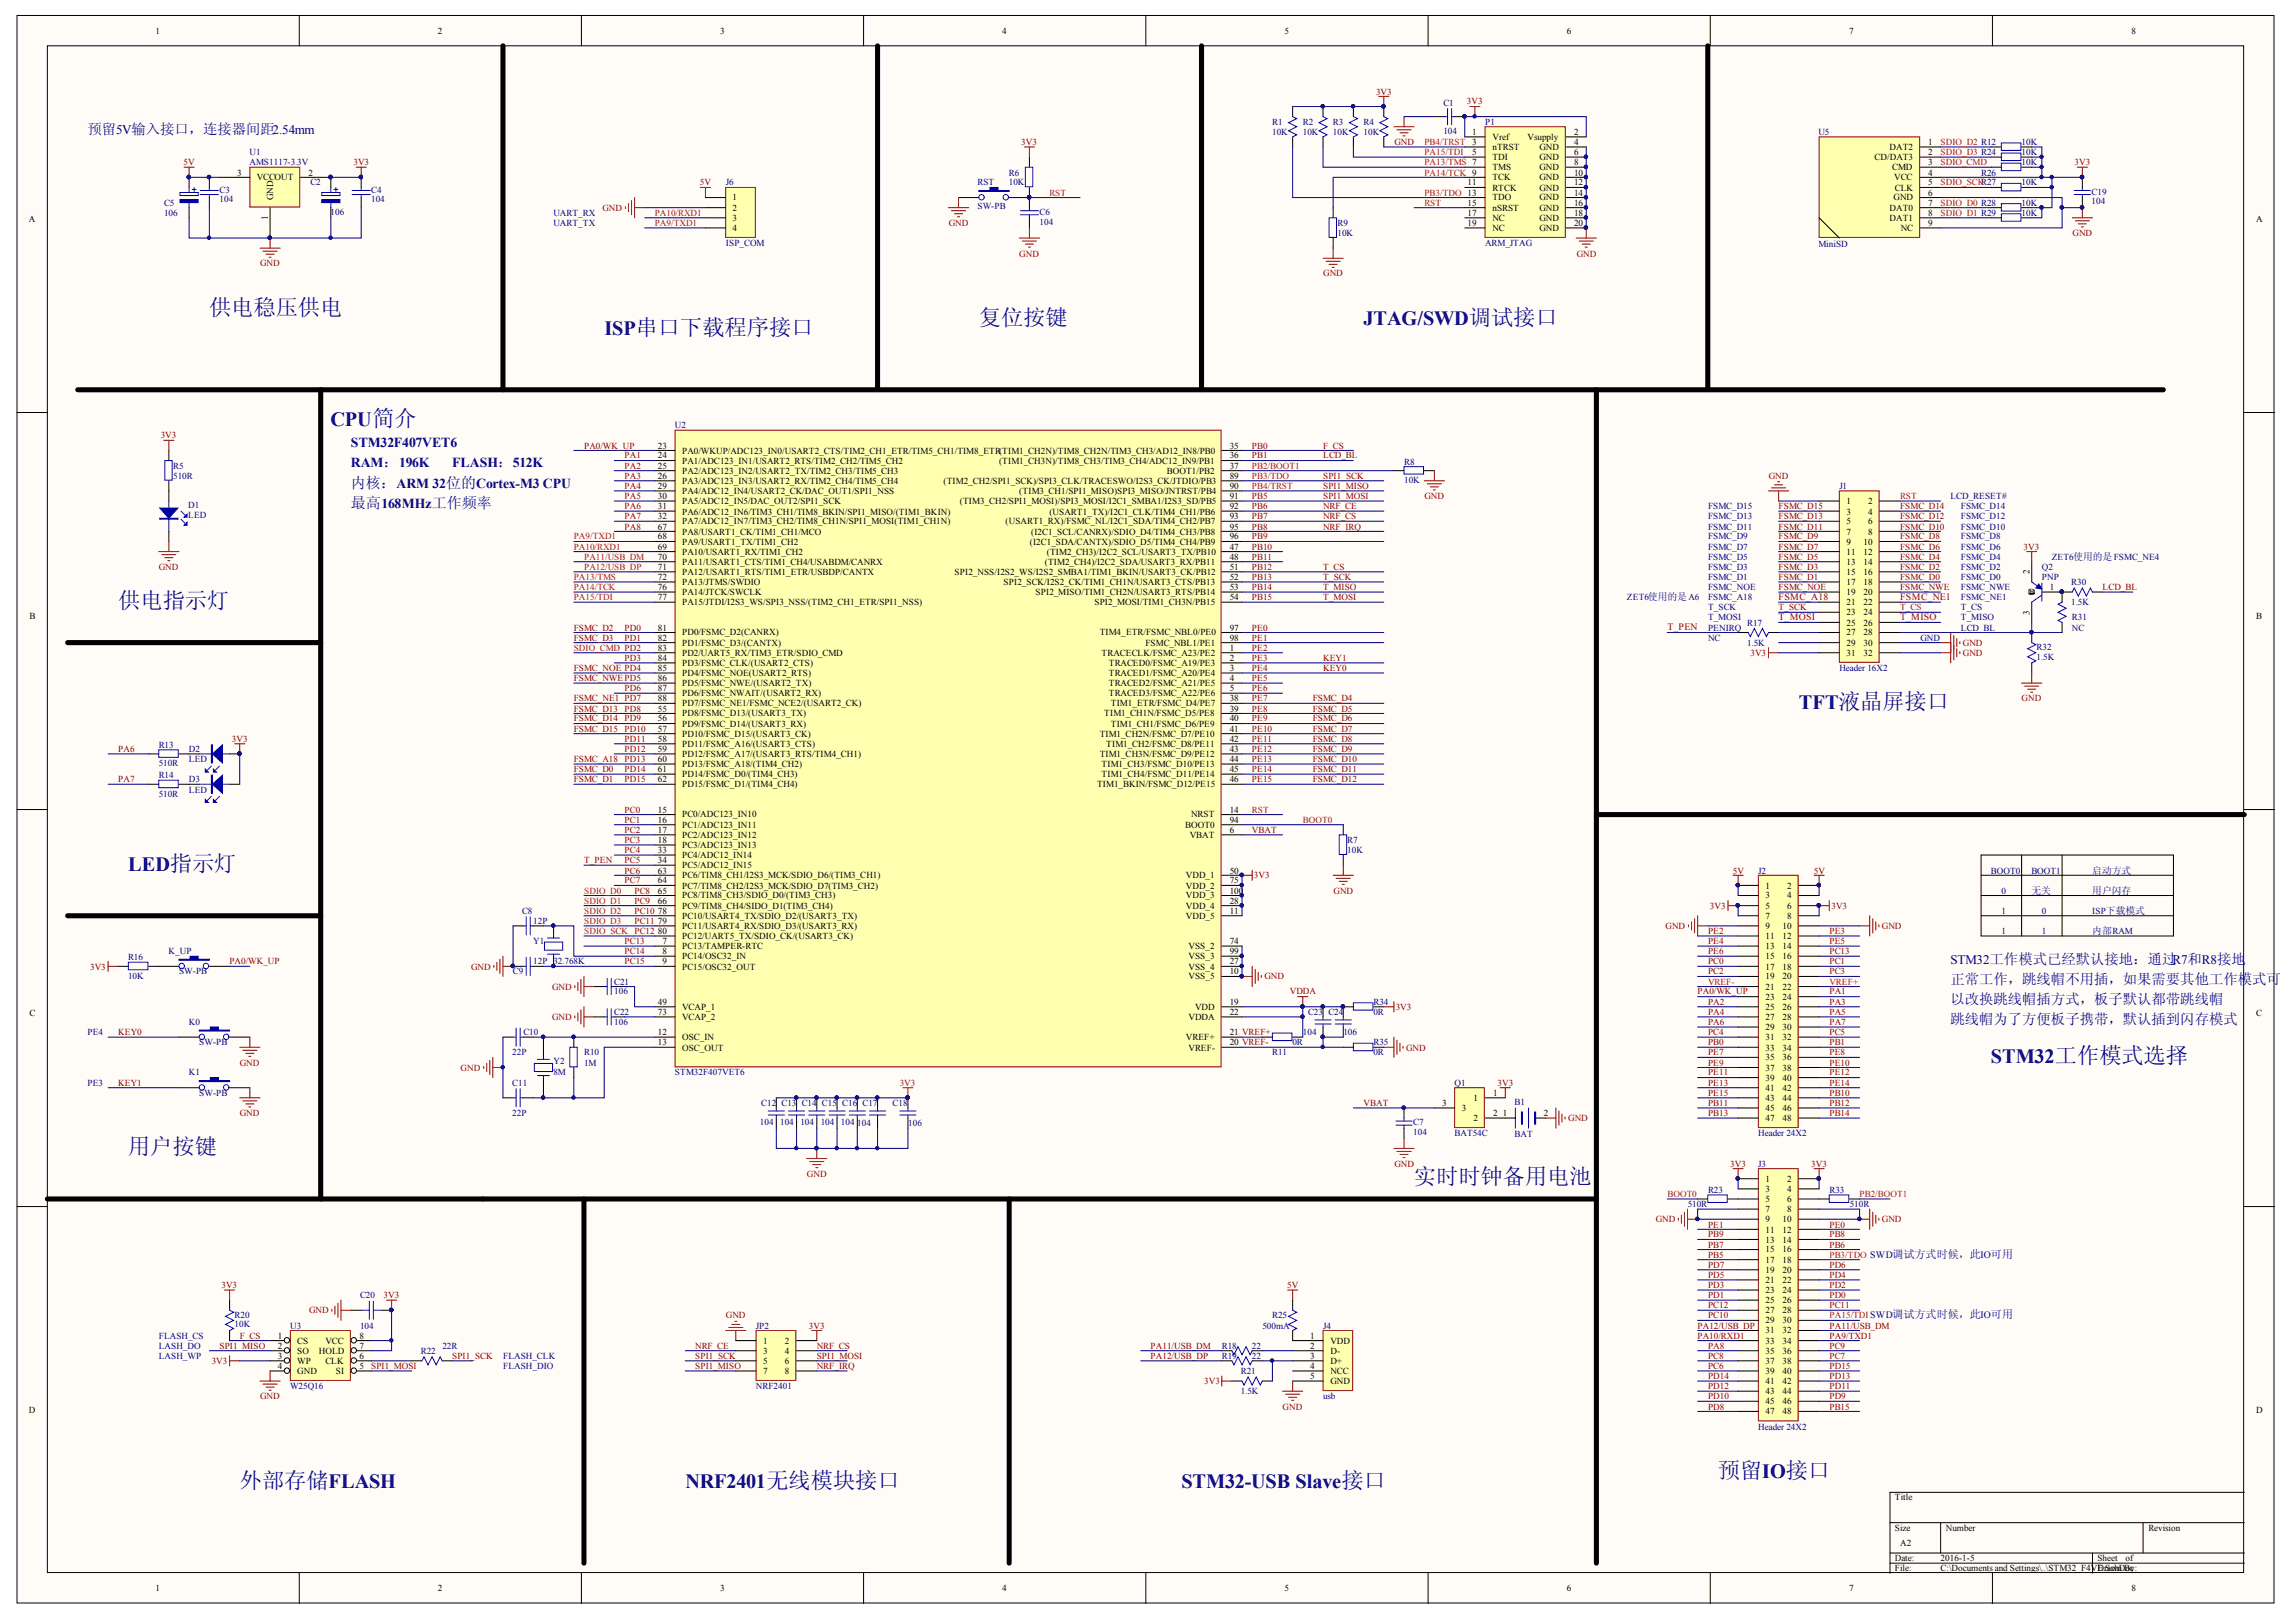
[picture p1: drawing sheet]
<svg xmlns="http://www.w3.org/2000/svg" width="297mm" height="210mm" viewBox="0 0 297 210" stroke-linecap="round" stroke-linejoin="round" font-family="sans-serif">
<defs><g id="words">
<g font-size="2.9" fill="#000080">
<text x="27.1" y="40.7">供电稳压供电</text>
<text x="126.6" y="42">复位按键</text>
<text x="15.3" y="78.7">供电指示灯</text>
<text x="16.6" y="149.4">用户按键</text>
<text x="182.9" y="153.3">实时时钟备用电池</text>
<text x="222.2" y="191.2">预留IO接口</text>
<text x="31" y="192.6">外部存储FLASH</text>
</g>
<g font-size="2.6" fill="#000080">
<text x="176.4" y="42">JTAG/SWD调试接口</text>
<text x="78.2" y="43.3">ISP串口下载程序接口</text>
<text x="42.8" y="55.1">CPU简介</text>
<text x="232.7" y="91.8">TFT液晶屏接口</text>
<text x="16.6" y="112.7">LED指示灯</text>
<text x="257.6" y="137.6">STM32工作模式选择</text>
<text x="88.7" y="192.6">NRF2401无线模块接口</text>
<text x="152.8" y="192.6">STM32aUSB Slave接口</text>
</g>
<g font-size="1.9" fill="#000080">
<text x="11.3" y="17.3">预留5V输入接口，连接器间距2.54mm</text>
<text x="45.4" y="63.1">内核：ARM 32位的CortexaM3 CPU</text>
<text x="45.4" y="65.7">最高168MHz工作频率</text>
<text x="252.3" y="127.3">正常工作，跳线帽不用插，如果需要其他工作模式可</text>
<text x="252.3" y="130">以改换跳线帽插方式，板子默认都带跳线帽</text>
<text x="252.3" y="132.6">跳线帽为了方便板子携带，默认插到闪存模式</text>
</g>
<g font-size="1.8" fill="#000080">
<text x="45.4" y="57.9">STM32F407VET6</text>
<text x="45.4" y="60.5">RAM：196K</text>
<text x="58.5" y="60.5">FLASH：512K</text>
</g>
<text font-size="1.7" fill="#000080" x="252.3" y="124.7">STM32工作模式已经默认接地：通过R7和R8接地</text>
<g font-size="1.4" fill="#000080">
<text x="244.8" y="162.7">调试方式时候，此</text>
<text x="244.8" y="170.6">调试方式时候，此</text>
</g>
<g font-size="1.3" fill="#800000">
<text x="230.1" y="77.7">FSMC_A18</text>
<text x="245.8" y="77.7">FSMC_NE1</text>
<text x="215.7" y="81.5">T_PEN</text>
<text x="230.1" y="80.3">T_MOSI</text>
<text x="245.8" y="80.3">T_MISO</text>
</g>
<g font-size="1.3" fill="#000080">
<text x="270.7" y="113.1">启动方式</text>
<text x="262.8" y="115.7">无关</text>
<text x="270.7" y="115.7">用户闪存</text>
<text x="270.7" y="120.8">内部RAM</text>
<text x="256.2" y="162.7">IO可用</text>
<text x="256.2" y="170.6">IO可用</text>
</g>
<g font-size="1.2">
<text x="20.1" y="4.4">1</text>
<text x="56.6" y="4.4">2</text>
<text x="93.2" y="4.4">3</text>
<text x="129.7" y="4.4">4</text>
<text x="166.2" y="4.4">5</text>
<text x="202.7" y="4.4">6</text>
<text x="239.2" y="4.4">7</text>
<text x="275.7" y="4.4">8</text>
<text x="190.5" y="17.5">1</text>
<text x="203.6" y="17.5">2</text>
<text x="30.7" y="22.7">3</text>
<text x="33.2" y="23.3">VCCOUT</text>
<text x="39.9" y="22.7">2</text>
<text x="189.9" y="24">11</text>
<text x="190.5" y="18.8">3</text>
<text x="190.5" y="20.1">5</text>
<text x="193.1" y="18.1">Vref</text>
<text x="193.1" y="19.4">nTRST</text>
<text x="193.1" y="20.7">TDI</text>
<text x="193.1" y="22.1">TMS</text>
<text x="193.1" y="23.3">TCK</text>
<text x="197.6" y="18.1">Vsupply</text>
<text x="199.2" y="19.4">GND</text>
<text x="199.2" y="20.7">GND</text>
<text x="199.2" y="22.1">GND</text>
<text x="199.2" y="23.3">GND</text>
<text x="203.6" y="18.8">4</text>
<text x="203.6" y="20.1">6</text>
<text x="203.6" y="21.4">8</text>
<text x="203.6" y="22.7">10</text>
<text x="203.6" y="24">12</text>
<text x="242.5" y="20.7">CD/DAT3</text>
<text x="244.5" y="19.4">DAT2</text>
<text x="244.8" y="22.1">CMD</text>
<text x="245.1" y="23.3">VCC</text>
<text x="249.5" y="18.8">1</text>
<text x="249.5" y="20.1">2</text>
<text x="249.5" y="21.4">3</text>
<text x="249.5" y="22.7">4</text>
<text x="249.5" y="24">5</text>
<text x="3.7" y="28.7">A</text>
<text x="34.7" y="28.5" transform="rotate(-90 34.7 28.5)">1</text>
<text x="35.3" y="25.9" transform="rotate(-90 35.3 25.9)">GND</text>
<text x="94.8" y="25.9">1</text>
<text x="94.8" y="27.3">2</text>
<text x="94.8" y="28.6">3</text>
<text x="94.8" y="29.9">4</text>
<text x="189.9" y="26.6">15</text>
<text x="189.9" y="28">17</text>
<text x="189.9" y="29.2">19</text>
<text x="193.1" y="24.7">RTCK</text>
<text x="193.1" y="25.9">TDO</text>
<text x="193.1" y="27.3">nSRST</text>
<text x="193.1" y="28.6">NC</text>
<text x="193.1" y="29.9">NC</text>
<text x="199.2" y="24.7">GND</text>
<text x="199.2" y="25.9">GND</text>
<text x="199.2" y="27.3">GND</text>
<text x="199.2" y="28.6">GND</text>
<text x="199.2" y="29.9">GND</text>
<text x="203.6" y="25.3">14</text>
<text x="203.6" y="26.6">16</text>
<text x="203.6" y="28">18</text>
<text x="203.6" y="29.2">20</text>
<text x="244.5" y="27.3">DAT0</text>
<text x="244.5" y="28.6">DAT1</text>
<text x="245" y="25.9">GND</text>
<text x="245.1" y="24.7">CLK</text>
<text x="245.9" y="29.9">NC</text>
<text x="249.5" y="25.3">6</text>
<text x="249.5" y="26.6">7</text>
<text x="249.5" y="28">8</text>
<text x="249.5" y="29.2">9</text>
<text x="291.9" y="28.7">A</text>
<text x="85.1" y="58">23</text>
<text x="85.1" y="59.3">24</text>
<text x="88.3" y="58.7">PA0/WKUP/ADC123_IN0/USART2_CTS/TIM2_CH1_ETR/TIM5_CH1/TIM8_ETR(TIM1_CH2N)/TIM8_CH2N/TIM3_CH3/AD12_IN8/PB0</text>
<text x="88.3" y="60">PA1/ADC123_IN1/USART2_RTS/TIM2_CH2/TIM5_CH2</text>
<text x="129.3" y="60">(TIM1_CH3N)/TIM8_CH3/TIM3_CH4/ADC12_IN9/PB1</text>
<text x="159.1" y="58">35</text>
<text x="159.1" y="59.3">36</text>
<text x="85.1" y="60.7">25</text>
<text x="85.1" y="61.9">26</text>
<text x="85.1" y="63.3">29</text>
<text x="85.1" y="64.6">30</text>
<text x="85.1" y="65.9">31</text>
<text x="88.3" y="61.3">PA2/ADC123_IN2/USART2_TX/TIM2_CH3/TIM5_CH3</text>
<text x="88.3" y="62.6">PA3/ADC123_IN3/USART2_RX/TIM2_CH4/TIM5_CH4</text>
<text x="88.3" y="64">PA4/ADC12_IN4/USART2_CK/DAC_OUT1/SPI1_NSS</text>
<text x="88.3" y="65.2">PA5/ADC12_IN5/DAC_OUT2/SPI1_SCK</text>
<text x="122.1" y="62.6">(TIM2_CH2/SPI1_SCK)/SPI3_CLK/TRACESWO/I2S3_CK/JTDIO/PB3</text>
<text x="124.2" y="65.2">(TIM3_CH2/SPI1_MOSI)/SPI3_MOSI/I2C1_SMBA1/I2S3_SD/PB5</text>
<text x="131.9" y="64">(TIM3_CH1/SPI1_MISO)SPI3_MISO/JNTRST/PB4</text>
<text x="151" y="61.3">BOOT1/PB2</text>
<text x="159.1" y="60.7">37</text>
<text x="159.1" y="61.9">89</text>
<text x="159.1" y="63.3">90</text>
<text x="159.1" y="64.6">91</text>
<text x="159.1" y="65.9">92</text>
<text x="238.9" y="65.2">1</text>
<text x="241.7" y="65.2">2</text>
<text x="85.1" y="67.2">32</text>
<text x="85.1" y="68.5">67</text>
<text x="85.1" y="69.8">68</text>
<text x="85.1" y="71.1">69</text>
<text x="88.3" y="66.6">PA6/ADC12_IN6/TIM3_CH1/TIM8_BKIN/SPI1_MISO/(TIM1_BKIN)</text>
<text x="88.3" y="67.8">PA7/ADC12_IN7/TIM3_CH2/TIM8_CH1N/SPI1_MOSI(TIM1_CH1N)</text>
<text x="88.3" y="69.2">PA8/USART1_CK/TIM1_CH1/MCO</text>
<text x="88.3" y="70.5">PA9/USART1_TX/TIM1_CH2</text>
<text x="88.3" y="71.8">PA10/USART1_RX/TIM1_CH2</text>
<text x="130.1" y="67.8">(USART1_RX)/FSMC_NL/I2C1_SDA/TIM4_CH2/PB7</text>
<text x="133.2" y="70.5">(I2C1_SDA/CANTX)/SDIO_D5/TIM4_CH4/PB9</text>
<text x="133.4" y="69.2">(I2C1_SCL/CANRX)/SDIO_D4/TIM4_CH3/PB8</text>
<text x="135.4" y="71.8">(TIM2_CH3)/I2C2_SCL/USART3_TX/PB10</text>
<text x="135.8" y="66.6">(USART1_TX)/I2C1_CLK/TIM4_CH1/PB6</text>
<text x="159.1" y="67.2">93</text>
<text x="159.1" y="68.5">95</text>
<text x="159.1" y="69.8">96</text>
<text x="159.1" y="71.1">47</text>
<text x="238.9" y="66.6">3</text>
<text x="238.9" y="67.8">5</text>
<text x="238.9" y="69.2">7</text>
<text x="238.9" y="70.5">9</text>
<text x="238.9" y="71.8">11</text>
<text x="241.1" y="70.5">10</text>
<text x="241.1" y="71.8">12</text>
<text x="241.7" y="66.6">4</text>
<text x="241.7" y="67.8">6</text>
<text x="241.7" y="69.2">8</text>
<text x="85.1" y="72.4">70</text>
<text x="85.1" y="73.8">71</text>
<text x="85.1" y="75">72</text>
<text x="85.1" y="76.4">76</text>
<text x="85.1" y="77.7">77</text>
<text x="88.3" y="73.1">PA11/USART1_CTS/TIM1_CH4/USABDM/CANRX</text>
<text x="88.3" y="74.4">PA12/USART1_RTS/TIM1_ETR/USBDP/CANTX</text>
<text x="88.3" y="75.7">PA13/JTMS/SWDIO</text>
<text x="88.3" y="77">PA14/JTCK/SWCLK</text>
<text x="123.5" y="74.4">SPI2_NSS/I2S2_WS/I2S2_SMBA1/TIM1_BKIN/USART3_CK/PB12</text>
<text x="129.8" y="75.7">SPI2_SCK/I2S2_CK/TIM1_CH1N/USART3_CTS/PB13</text>
<text x="134" y="77">SPI2_MISO/TIM1_CH2N/USART3_RTS/PB14</text>
<text x="135.2" y="73.1">(TIM2_CH4)/I2C2_SDA/USART3_RX/PB11</text>
<text x="159.1" y="72.4">48</text>
<text x="159.1" y="73.8">51</text>
<text x="159.1" y="75">52</text>
<text x="159.1" y="76.4">53</text>
<text x="159.1" y="77.7">54</text>
<text x="238.9" y="73.1">13</text>
<text x="238.9" y="74.4">15</text>
<text x="238.9" y="75.7">17</text>
<text x="238.9" y="77">19</text>
<text x="241.1" y="73.1">14</text>
<text x="241.1" y="74.4">16</text>
<text x="241.1" y="75.7">18</text>
<text x="241.1" y="77">20</text>
<text x="262.5" y="77">B</text>
<text x="262.6" y="74.3" transform="rotate(-90 262.6 74.3)">2</text>
<text x="263.2" y="77" transform="rotate(-90 263.2 77)">C</text>
<text x="263.2" y="77" transform="rotate(-90 263.2 77)">E</text>
<text x="265.2" y="76.4">1</text>
<text x="3.8" y="80.1">B</text>
<text x="85.1" y="81.6">81</text>
<text x="85.1" y="82.9">82</text>
<text x="88.3" y="78.3">PA15/JTDI/I2S3_WS/SPI3_NSS/(TIM2_CH1_ETR/SPI1_NSS)</text>
<text x="88.3" y="82.2">PD0/FSMC_D2(CANRX)</text>
<text x="88.3" y="83.6">PD1/FSMC_D3/(CANTX)</text>
<text x="141.6" y="78.3">SPI2_MOSI/TIM1_CH3N/PB15</text>
<text x="142.3" y="82.2">TIM4_ETR/FSMC_NBL0/PE0</text>
<text x="148.2" y="83.6">FSMC_NBL1/PE1</text>
<text x="159.1" y="81.6">97</text>
<text x="159.1" y="82.9">98</text>
<text x="238.9" y="78.3">21</text>
<text x="238.9" y="79.6">23</text>
<text x="238.9" y="80.9">25</text>
<text x="238.9" y="82.2">27</text>
<text x="238.9" y="83.6">29</text>
<text x="241.1" y="78.3">22</text>
<text x="241.1" y="79.6">24</text>
<text x="241.1" y="80.9">26</text>
<text x="241.1" y="82.2">28</text>
<text x="241.1" y="83.6">30</text>
<text x="262.6" y="79.6" transform="rotate(-90 262.6 79.6)">3</text>
<text x="291.9" y="80.1">B</text>
<text x="85.1" y="84.2">83</text>
<text x="85.1" y="85.5">84</text>
<text x="85.1" y="86.9">85</text>
<text x="85.1" y="88.1">86</text>
<text x="85.1" y="89.5">87</text>
<text x="88.3" y="84.8">PD2/UART5_RX/TIM3_ETR/SDIO_CMD</text>
<text x="88.3" y="86.2">PD3/FSMC_CLK/(USART2_CTS)</text>
<text x="88.3" y="87.5">PD4/FSMC_NOE(USART2_RTS)</text>
<text x="88.3" y="88.8">PD5/FSMC_NWE/(USART2_TX)</text>
<text x="142.5" y="84.8">TRACECLK/FSMC_A23/PE2</text>
<text x="143.5" y="86.2">TRACED0/FSMC_A19/PE3</text>
<text x="143.5" y="87.5">TRACED1/FSMC_A20/PE4</text>
<text x="143.5" y="88.8">TRACED2/FSMC_A21/PE5</text>
<text x="159.1" y="84.2">1</text>
<text x="159.1" y="85.5">2</text>
<text x="159.1" y="86.9">3</text>
<text x="159.1" y="88.1">4</text>
<text x="159.1" y="89.5">5</text>
<text x="238.9" y="84.8">31</text>
<text x="241.1" y="84.8">32</text>
<text x="85.1" y="90.7">88</text>
<text x="85.1" y="92.1">55</text>
<text x="85.1" y="93.4">56</text>
<text x="85.1" y="94.7">57</text>
<text x="85.1" y="96">58</text>
<text x="88.3" y="90.1">PD6/FSMC_NWAIT/(USART2_RX)</text>
<text x="88.3" y="91.4">PD7/FSMC_NE1/FSMC_NCE2/(USART2_CK)</text>
<text x="88.3" y="92.7">PD8/FSMC_D13/(USART3_TX)</text>
<text x="88.3" y="94">PD9/FSMC_D14/(USART3_RX)</text>
<text x="88.3" y="95.3">PD10/FSMC_D15/(USART3_CK)</text>
<text x="142.3" y="95.3">TIM1_CH2N/FSMC_D7/PE10</text>
<text x="142.9" y="92.7">TIM1_CH1N/FSMC_D5/PE8</text>
<text x="143.5" y="90.1">TRACED3/FSMC_A22/PE6</text>
<text x="143.7" y="91.4">TIM1_ETR/FSMC_D4/PE7</text>
<text x="143.7" y="94">TIM1_CH1/FSMC_D6/PE9</text>
<text x="159.1" y="90.7">38</text>
<text x="159.1" y="92.1">39</text>
<text x="159.1" y="93.4">40</text>
<text x="159.1" y="94.7">41</text>
<text x="159.1" y="96">42</text>
<text x="85.1" y="97.3">59</text>
<text x="85.1" y="98.6">60</text>
<text x="85.1" y="100">61</text>
<text x="85.1" y="101.2">62</text>
<text x="88.3" y="96.7">PD11/FSMC_A16/(USART3_CTS)</text>
<text x="88.3" y="97.9">PD12/FSMC_A17/(USART3_RTS/TIM4_CH1)</text>
<text x="88.3" y="99.3">PD13/FSMC_A18/(TIM4_CH2)</text>
<text x="88.3" y="100.6">PD14/FSMC_D0/(TIM4_CH3)</text>
<text x="88.3" y="101.9">PD15/FSMC_D1/(TIM4_CH4)</text>
<text x="141.9" y="101.9">TIM1_BKIN/FSMC_D12/PE15</text>
<text x="142.3" y="97.9">TIM1_CH3N/FSMC_D9/PE12</text>
<text x="142.5" y="99.3">TIM1_CH3/FSMC_D10/PE13</text>
<text x="142.5" y="100.6">TIM1_CH4/FSMC_D11/PE14</text>
<text x="143.1" y="96.7">TIM1_CH2/FSMC_D8/PE11</text>
<text x="159.1" y="97.3">43</text>
<text x="159.1" y="98.6">44</text>
<text x="159.1" y="100">45</text>
<text x="159.1" y="101.2">46</text>
<text x="85.1" y="105.2">15</text>
<text x="85.1" y="106.5">16</text>
<text x="85.1" y="107.8">17</text>
<text x="88.3" y="105.8">PC0/ADC123_IN10</text>
<text x="88.3" y="107.1">PC1/ADC123_IN11</text>
<text x="153.3" y="107.1">BOOT0</text>
<text x="154.1" y="105.8">NRST</text>
<text x="159.1" y="105.2">14</text>
<text x="159.1" y="106.5">94</text>
<text x="159.1" y="107.8">6</text>
<text x="85.1" y="109.1">18</text>
<text x="85.1" y="110.4">33</text>
<text x="85.1" y="111.7">34</text>
<text x="85.1" y="113.1">63</text>
<text x="88.3" y="108.4">PC2/ADC123_IN12</text>
<text x="88.3" y="109.8">PC3/ADC123_IN13</text>
<text x="88.3" y="111">PC4/ADC12_IN14</text>
<text x="88.3" y="112.4">PC5/ADC12_IN15</text>
<text x="88.3" y="113.6">PC6/TIM8_CH1/I2S3_MCK/SDIO_D6/(TIM3_CH1)</text>
<text x="153.4" y="113.6">VDD_1</text>
<text x="153.9" y="108.4">VBAT</text>
<text x="159.1" y="113.1">50</text>
<text x="85.1" y="114.3">64</text>
<text x="85.1" y="115.7">65</text>
<text x="85.1" y="116.9">66</text>
<text x="85.1" y="118.3">78</text>
<text x="85.1" y="119.6">79</text>
<text x="88.3" y="115">PC7/TIM8_CH2/I2S3_MCK/SDIO_D7(TIM3_CH2)</text>
<text x="88.3" y="116.3">PC8/TIM8_CH3/SDIO_D0/(TIM3_CH3)</text>
<text x="88.3" y="117.6">PC9/TIM8_CH4/SIDO_D1(TIM3_CH4)</text>
<text x="88.3" y="118.9">PC10/USART4_TX/SDIO_D2/(USART3_TX)</text>
<text x="153.4" y="115">VDD_2</text>
<text x="153.4" y="116.3">VDD_3</text>
<text x="153.4" y="117.6">VDD_4</text>
<text x="153.4" y="118.9">VDD_5</text>
<text x="159.1" y="114.3">75</text>
<text x="159.1" y="115.7">100</text>
<text x="159.1" y="116.9">28</text>
<text x="159.1" y="118.3">11</text>
<text x="228.4" y="115">1</text>
<text x="228.4" y="116.3">3</text>
<text x="228.4" y="117.6">5</text>
<text x="228.4" y="118.9">7</text>
<text x="231.2" y="115">2</text>
<text x="231.2" y="116.3">4</text>
<text x="231.2" y="117.6">6</text>
<text x="231.2" y="118.9">8</text>
<text x="85.1" y="120.8">80</text>
<text x="85.7" y="122.2">7</text>
<text x="85.7" y="123.4">8</text>
<text x="85.7" y="124.8">9</text>
<text x="88.3" y="120.2">PC11/USART4_RX/SDIO_D3/(USART3_RX)</text>
<text x="88.3" y="121.5">PC12/UART5_TX/SDIO_CK/(USART3_CK)</text>
<text x="88.3" y="122.9">PC13/TAMPER-RTC</text>
<text x="88.3" y="124.1">PC14/OSC32_IN</text>
<text x="88.3" y="125.5">PC15/OSC32_OUT</text>
<text x="153.8" y="122.9">VSS_2</text>
<text x="153.8" y="124.1">VSS_3</text>
<text x="153.8" y="125.5">VSS_4</text>
<text x="159.1" y="122.2">74</text>
<text x="159.1" y="123.4">99</text>
<text x="159.1" y="124.8">27</text>
<text x="228.4" y="120.2">9</text>
<text x="228.4" y="121.5">11</text>
<text x="228.4" y="122.9">13</text>
<text x="228.4" y="124.1">15</text>
<text x="228.4" y="125.5">17</text>
<text x="230.6" y="120.2">10</text>
<text x="230.6" y="121.5">12</text>
<text x="230.6" y="122.9">14</text>
<text x="230.6" y="124.1">16</text>
<text x="230.6" y="125.5">18</text>
<text x="3.8" y="131.5">C</text>
<text x="85.1" y="131.3">73</text>
<text x="85.1" y="130">49</text>
<text x="88.3" y="132">VCAP_2</text>
<text x="88.3" y="130.7">VCAP_1</text>
<text x="153.8" y="126.7">VSS_5</text>
<text x="153.8" y="132">VDDA</text>
<text x="154.6" y="130.7">VDD</text>
<text x="159.1" y="126.1">10</text>
<text x="159.1" y="131.3">22</text>
<text x="159.1" y="130">19</text>
<text x="228.4" y="126.7">19</text>
<text x="228.4" y="128.1">21</text>
<text x="228.4" y="129.4">23</text>
<text x="228.4" y="130.7">25</text>
<text x="228.4" y="132">27</text>
<text x="230.6" y="126.7">20</text>
<text x="230.6" y="128.1">22</text>
<text x="230.6" y="129.4">24</text>
<text x="230.6" y="130.7">26</text>
<text x="230.6" y="132">28</text>
<text x="291.9" y="131.5">C</text>
<text x="85.1" y="133.9">12</text>
<text x="85.1" y="135.3">13</text>
<text x="88.3" y="134.6">OSC_IN</text>
<text x="88.3" y="136">OSC_OUT</text>
<text x="153.4" y="134.6">VREF+</text>
<text x="153.8" y="136">VREF-</text>
<text x="159.1" y="133.9">21 VREF+</text>
<text x="159.1" y="135.3">20 VREF-</text>
<text x="228.4" y="133.3">29</text>
<text x="228.4" y="134.6">31</text>
<text x="228.4" y="136">33</text>
<text x="228.4" y="137.2">35</text>
<text x="230.6" y="133.3">30</text>
<text x="230.6" y="134.6">32</text>
<text x="230.6" y="136">34</text>
<text x="230.6" y="137.2">36</text>
<text x="186.6" y="143.1">3</text>
<text x="189.1" y="143.8">3</text>
<text x="190.6" y="142.5">1</text>
<text x="193.2" y="141.8">1</text>
<text x="228.4" y="138.6">37</text>
<text x="228.4" y="139.8">39</text>
<text x="228.4" y="141.2">41</text>
<text x="228.4" y="142.5">43</text>
<text x="228.4" y="143.8">45</text>
<text x="230.6" y="138.6">38</text>
<text x="230.6" y="139.8">40</text>
<text x="230.6" y="141.2">42</text>
<text x="230.6" y="142.5">44</text>
<text x="230.6" y="143.8">46</text>
<text x="190.6" y="145.1">2</text>
<text x="193.2" y="144.4">2</text>
<text x="194.4" y="144.4">1</text>
<text x="199.8" y="144.4">2</text>
<text x="228.4" y="145.1">47</text>
<text x="230.6" y="145.1">48</text>
<text x="228.4" y="152.9">1</text>
<text x="228.4" y="154.3">3</text>
<text x="228.4" y="155.6">5</text>
<text x="231.2" y="152.9">2</text>
<text x="231.2" y="154.3">4</text>
<text x="231.2" y="155.6">6</text>
<text x="228.4" y="156.9">7</text>
<text x="228.4" y="158.2">9</text>
<text x="228.4" y="159.5">11</text>
<text x="228.4" y="160.8">13</text>
<text x="230.6" y="158.2">10</text>
<text x="230.6" y="159.5">12</text>
<text x="230.6" y="160.8">14</text>
<text x="231.2" y="156.9">8</text>
<text x="228.4" y="162.1">15</text>
<text x="228.4" y="163.4">17</text>
<text x="228.4" y="164.7">19</text>
<text x="228.4" y="166">21</text>
<text x="228.4" y="167.3">23</text>
<text x="230.6" y="162.1">16</text>
<text x="230.6" y="163.4">18</text>
<text x="230.6" y="164.7">20</text>
<text x="230.6" y="166">22</text>
<text x="230.6" y="167.3">24</text>
<text x="35.9" y="173.2">1</text>
<text x="38.5" y="173.9">CS</text>
<text x="42.1" y="173.9">VCC</text>
<text x="46.5" y="173.2">8</text>
<text x="98.7" y="173.9">1</text>
<text x="101.5" y="173.9">2</text>
<text x="169.5" y="173.2">1</text>
<text x="172.1" y="173.9">VDD</text>
<text x="228.4" y="168.7">25</text>
<text x="228.4" y="169.9">27</text>
<text x="228.4" y="171.3">29</text>
<text x="228.4" y="172.5">31</text>
<text x="228.4" y="173.9">33</text>
<text x="230.6" y="168.7">26</text>
<text x="230.6" y="169.9">28</text>
<text x="230.6" y="171.3">30</text>
<text x="230.6" y="172.5">32</text>
<text x="230.6" y="173.9">34</text>
<text x="35.9" y="174.6">2</text>
<text x="35.9" y="175.8">3</text>
<text x="35.9" y="177.2">4</text>
<text x="38.5" y="175.2">SO</text>
<text x="38.5" y="176.5">WP</text>
<text x="38.5" y="177.8">GND</text>
<text x="41.3" y="175.2">HOLD</text>
<text x="42.1" y="176.5">CLK</text>
<text x="43.4" y="177.8">SI</text>
<text x="46.5" y="177.2">5</text>
<text x="46.5" y="175.8">6</text>
<text x="46.5" y="174.6">7</text>
<text x="98.7" y="175.2">3</text>
<text x="98.7" y="176.5">5</text>
<text x="98.7" y="177.8">7</text>
<text x="101.5" y="175.2">4</text>
<text x="101.5" y="176.5">6</text>
<text x="101.5" y="177.8">8</text>
<text x="169.5" y="174.6">2</text>
<text x="169.5" y="175.8">3</text>
<text x="169.5" y="177.2">4</text>
<text x="169.5" y="178.5">5</text>
<text x="172.1" y="175.2">D-</text>
<text x="172.1" y="176.5">D+</text>
<text x="172.1" y="177.8">NCC</text>
<text x="172.1" y="179.1">GND</text>
<text x="228.4" y="175.2">35</text>
<text x="228.4" y="176.5">37</text>
<text x="228.4" y="177.8">39</text>
<text x="228.4" y="179.1">41</text>
<text x="230.6" y="175.2">36</text>
<text x="230.6" y="176.5">38</text>
<text x="230.6" y="177.8">40</text>
<text x="230.6" y="179.1">42</text>
<text x="3.7" y="182.8">D</text>
<text x="228.4" y="180.4">43</text>
<text x="228.4" y="181.8">45</text>
<text x="228.4" y="183">47</text>
<text x="230.6" y="180.4">44</text>
<text x="230.6" y="181.8">46</text>
<text x="230.6" y="183">48</text>
<text x="291.9" y="182.8">D</text>
<text x="245.1" y="194.2">Title</text>
<text x="245.1" y="198.1">Size</text>
<text x="245.1" y="202">Date:</text>
<text x="245.1" y="203.3">File:</text>
<text x="245.8" y="200.1">A2</text>
<text x="251.1" y="202">2016-1-5</text>
<text x="251.1" y="203.3">C:\Documents and Settings\..\STM32_F4VE.SchDoc</text>
<text x="251.7" y="198.1">Number</text>
<text x="271.3" y="202">Sheet</text>
<text x="271.3" y="203.3">Drawn By:</text>
<text x="275" y="202">of</text>
<text x="277.9" y="198.1">Revision</text>
<text x="20.1" y="205.9">1</text>
<text x="56.6" y="205.9">2</text>
<text x="93.2" y="205.9">3</text>
<text x="129.7" y="205.9">4</text>
<text x="166.2" y="205.9">5</text>
<text x="202.7" y="205.9">6</text>
<text x="239.2" y="205.9">7</text>
<text x="275.7" y="205.9">8</text>
</g>
<g font-size="1.2" fill="#000080">
<text x="164.6" y="16.1">R1</text>
<text x="164.6" y="17.5">10K</text>
<text x="168.6" y="16.1">R2</text>
<text x="168.6" y="17.5">10K</text>
<text x="172.4" y="16.1">R3</text>
<text x="172.4" y="17.5">10K</text>
<text x="176.4" y="16.1">R4</text>
<text x="176.4" y="17.5">10K</text>
<text x="186.7" y="13.7">C1</text>
<text x="186.7" y="17.3">104</text>
<text x="192.1" y="16.1">P1</text>
<text x="235.3" y="17.5">U5</text>
<text x="32.3" y="20.1">U1</text>
<text x="32.3" y="21.4">AMS1117-3.3V</text>
<text x="40.2" y="24">C2</text>
<text x="93.9" y="24">J6</text>
<text x="126.5" y="23.9">RST</text>
<text x="130.5" y="22.7">R6</text>
<text x="130.5" y="24">10K</text>
<text x="256.3" y="22.7">R26</text>
<text x="261.5" y="18.8">10K</text>
<text x="261.5" y="20.1">10K</text>
<text x="261.5" y="21.4">10K</text>
<text x="261.5" y="24">10K</text>
<text x="21.2" y="26.6">C5</text>
<text x="21.2" y="28">106</text>
<text x="28.4" y="25">C3</text>
<text x="28.4" y="26.2">104</text>
<text x="42.8" y="27.8">106</text>
<text x="48" y="25">C4</text>
<text x="48" y="26.2">104</text>
<text x="71.6" y="29.2">UART_TX</text>
<text x="71.6" y="28">UART_RX</text>
<text x="126.5" y="27">SW-PB</text>
<text x="134.5" y="27.8">C6</text>
<text x="134.5" y="29.1">104</text>
<text x="173" y="29.2">R9</text>
<text x="261.5" y="26.6">10K</text>
<text x="261.5" y="28">10K</text>
<text x="270.6" y="25.2">C19</text>
<text x="270.6" y="26.4">104</text>
<text x="93.9" y="31.9">ISP_COM</text>
<text x="173" y="30.6">10K</text>
<text x="192.1" y="31.9">ARM_JTAG</text>
<text x="235.3" y="32">MiniSD</text>
<text x="87.3" y="55.4">U2</text>
<text x="22.4" y="60.7">R5</text>
<text x="22.4" y="61.9">510R</text>
<text x="24.3" y="65.7">D1</text>
<text x="181.7" y="60.2">R8</text>
<text x="181.7" y="62.5">10K</text>
<text x="221" y="65.9">FSMC_D15</text>
<text x="238" y="63.3">J1</text>
<text x="252.3" y="64.6">LCD_RESETa</text>
<text x="253.7" y="65.9">FSMC_D14</text>
<text x="24.3" y="67.1">LED</text>
<text x="221" y="71.1">FSMC_D7</text>
<text x="221" y="69.8">FSMC_D9</text>
<text x="221" y="68.5">FSMC_D11</text>
<text x="221" y="67.2">FSMC_D13</text>
<text x="253.7" y="71.1">FSMC_D6</text>
<text x="253.7" y="69.8">FSMC_D8</text>
<text x="253.7" y="68.5">FSMC_D10</text>
<text x="253.7" y="67.2">FSMC_D12</text>
<text x="210.5" y="77.7">ZET6使用的是A6</text>
<text x="221" y="76.4">FSMC_NOE</text>
<text x="221" y="77.7">FSMC_A18</text>
<text x="221" y="75">FSMC_D1</text>
<text x="221" y="73.8">FSMC_D3</text>
<text x="221" y="72.4">FSMC_D5</text>
<text x="253.7" y="77.7">FSMC_NE1</text>
<text x="253.7" y="76.4">FSMC_NWE</text>
<text x="253.7" y="75">FSMC_D0</text>
<text x="253.7" y="73.8">FSMC_D2</text>
<text x="253.7" y="72.4">FSMC_D4</text>
<text x="264.2" y="73.8">Q2</text>
<text x="264.2" y="75">PNP</text>
<text x="265.4" y="72.4">ZET6使用的是FSMC_NE4</text>
<text x="268" y="75.7">R30</text>
<text x="221" y="82.9">NC</text>
<text x="221" y="80.3">T_MOSI</text>
<text x="221" y="81.6">PENIRQ</text>
<text x="221" y="79">T_SCK</text>
<text x="226" y="80.9">R17</text>
<text x="226" y="83.6">1.5K</text>
<text x="248.4" y="82.9">GND</text>
<text x="253.7" y="80.3">T_MISO</text>
<text x="253.7" y="79">T_CS</text>
<text x="253.7" y="81.6">LCD_BL</text>
<text x="268" y="78.3">1.5K</text>
<text x="268.1" y="80.3">R31</text>
<text x="268.1" y="81.6">NC</text>
<text x="238" y="86.9">Header 16X2</text>
<text x="263.5" y="84.1">R32</text>
<text x="263.5" y="85.4">1.5K</text>
<text x="20.5" y="96.7">R13</text>
<text x="20.5" y="99.1">510R</text>
<text x="20.5" y="100.7">R14</text>
<text x="24.4" y="97.3">D2</text>
<text x="24.4" y="98.6">LED</text>
<text x="24.4" y="101.2">D3</text>
<text x="20.5" y="103.1">510R</text>
<text x="24.4" y="102.6">LED</text>
<text x="174.3" y="109.1">R7</text>
<text x="174.3" y="110.4">10K</text>
<text x="227.5" y="113.1">J2</text>
<text x="257.6" y="113.1">BOOT0</text>
<text x="262.8" y="113.1">BOOT1</text>
<text x="67.5" y="118.3">C8</text>
<text x="69" y="119.6">12P</text>
<text x="258.9" y="115.7">0</text>
<text x="258.9" y="118.3">1</text>
<text x="264.2" y="118.3">0</text>
<text x="270.7" y="118.3">ISP下载模式</text>
<text x="16.6" y="124.3">R16</text>
<text x="21.8" y="123.4">K_UP</text>
<text x="69" y="122.2">Y1</text>
<text x="69" y="124.8">12P 32.768K</text>
<text x="258.9" y="120.8">1</text>
<text x="264.2" y="120.8">1</text>
<text x="16.6" y="126.7">10K</text>
<text x="23.2" y="126.1">SW-PB</text>
<text x="66.4" y="126.1">C9</text>
<text x="79.5" y="127.4">C21</text>
<text x="79.5" y="128.7">106</text>
<text x="79.5" y="131.3">C22</text>
<text x="169.2" y="131.3">C23 C24</text>
<text x="177.7" y="130">R34</text>
<text x="177.7" y="131.3">0R</text>
<text x="11.3" y="133.9">PE4</text>
<text x="24.4" y="132.7">K0</text>
<text x="25.8" y="135.3">SW-PB</text>
<text x="66.3" y="136.5">22P</text>
<text x="67.7" y="133.9">C10</text>
<text x="71.6" y="137.7">Y2</text>
<text x="75.6" y="136.5">R10</text>
<text x="75.6" y="137.9">1M</text>
<text x="79.5" y="132.7">106</text>
<text x="164.6" y="136.5">R11</text>
<text x="167.2" y="135.3">0R</text>
<text x="168.6" y="133.9">104</text>
<text x="173.8" y="133.9">106</text>
<text x="177.7" y="135.3">R35</text>
<text x="177.7" y="136.5">0R</text>
<text x="11.3" y="140.5">PE3</text>
<text x="24.4" y="139.2">K1</text>
<text x="25.8" y="141.8">SW-PB</text>
<text x="66.3" y="140.5">C11</text>
<text x="71.6" y="139.1">8M</text>
<text x="87.3" y="139.2">STM32F407VET6</text>
<text x="98.5" y="143.1">C12 C13 C14 C15 C16 C17</text>
<text x="115.5" y="143.1">C18</text>
<text x="188.2" y="140.5">Q1</text>
<text x="195.9" y="143">B1</text>
<text x="66.3" y="144.4">22P</text>
<text x="98.3" y="145.6">104</text>
<text x="100.9" y="145.6">104</text>
<text x="103.6" y="145.6">104</text>
<text x="106.2" y="145.6">104</text>
<text x="108.8" y="145.6">104</text>
<text x="110.9" y="145.8">104</text>
<text x="117.5" y="145.8">106</text>
<text x="182.8" y="145.6">C7</text>
<text x="182.8" y="146.9">104</text>
<text x="188.2" y="147">BAT54C</text>
<text x="195.9" y="147.2">BAT</text>
<text x="227.5" y="147">Header 24X2</text>
<text x="221" y="154.4">R23</text>
<text x="227.5" y="151">J3</text>
<text x="236.7" y="154.4">R33</text>
<text x="218.3" y="156.2">510R</text>
<text x="239.3" y="156.2">510R</text>
<text x="46.6" y="168">C20</text>
<text x="20.5" y="173.2">FLASH_CS</text>
<text x="30.3" y="170.5">R20</text>
<text x="30.3" y="171.8">10K</text>
<text x="37.5" y="171.9">U3</text>
<text x="46.6" y="171.9">104</text>
<text x="97.8" y="171.9">JP2</text>
<text x="163.3" y="171.9">500mA</text>
<text x="164.6" y="170.6">R25</text>
<text x="171.2" y="171.9">J4</text>
<text x="20.5" y="175.8">LASH_WP</text>
<text x="20.5" y="174.6">LASH_DO</text>
<text x="37.5" y="179.8">W25Q16</text>
<text x="54.4" y="175.2">R22</text>
<text x="57.2" y="174.6">22R</text>
<text x="65.1" y="177.2">FLASH_DIO</text>
<text x="65.1" y="175.8">FLASH_CLK</text>
<text x="97.8" y="179.8">NRF2401</text>
<text x="158.1" y="174.6">R18</text>
<text x="158.1" y="175.8">R19</text>
<text x="160.5" y="177.8">R21</text>
<text x="162" y="174.6">22</text>
<text x="162" y="175.8">22</text>
<text x="160.5" y="180.4">1.5K</text>
<text x="171.2" y="181.1">usb</text>
<text x="227.5" y="185">Header 24X2</text>
</g>
<g font-size="1.2" fill="#800000">
<text x="178" y="12.3">3V3</text>
<text x="189.8" y="13.5">3V3</text>
<text x="23.8" y="21.4">5V</text>
<text x="45.7" y="21.4">3V3</text>
<text x="90.5" y="24">5V</text>
<text x="132.1" y="18.8">3V3</text>
<text x="180.4" y="18.8">GND</text>
<text x="268.4" y="21.4">3V3</text>
<text x="77.9" y="27.3">GND</text>
<text x="122.7" y="29.2">GND</text>
<text x="33.6" y="34.5">GND</text>
<text x="131.9" y="33.2">GND</text>
<text x="171.2" y="35.7">GND</text>
<text x="204" y="33.2">GND</text>
<text x="268.1" y="30.6">GND</text>
<text x="20.8" y="56.7">3V3</text>
<text x="75.6" y="58">PA0/WK_UP</text>
<text x="80.8" y="59.3">PA1</text>
<text x="162" y="58">PB0</text>
<text x="162" y="59.3">PB1</text>
<text x="171.2" y="58">F_CS</text>
<text x="171.2" y="59.3">LCD_BL</text>
<text x="80.8" y="60.7">PA2</text>
<text x="80.8" y="61.9">PA3</text>
<text x="80.8" y="63.3">PA4</text>
<text x="80.8" y="64.6">PA5</text>
<text x="80.8" y="65.9">PA6</text>
<text x="162" y="64.6">PB5</text>
<text x="162" y="65.9">PB6</text>
<text x="171.2" y="61.9">SPI1_SCK</text>
<text x="171.2" y="63.3">SPI1_MISO</text>
<text x="171.2" y="64.6">SPI1_MOSI</text>
<text x="171.2" y="65.9">NRF_CE</text>
<text x="184.3" y="64.6">GND</text>
<text x="228.8" y="61.9">GND</text>
<text x="230.1" y="65.9">FSMC_D15</text>
<text x="245.8" y="65.9">FSMC_D14</text>
<text x="80.8" y="67.2">PA7</text>
<text x="80.8" y="68.5">PA8</text>
<text x="162" y="67.2">PB7</text>
<text x="162" y="68.5">PB8</text>
<text x="162" y="69.8">PB9</text>
<text x="162" y="71.1">PB10</text>
<text x="171.2" y="67.2">NRF_CS</text>
<text x="171.2" y="68.5">NRF_IRQ</text>
<text x="230.1" y="71.1">FSMC_D7</text>
<text x="230.1" y="69.8">FSMC_D9</text>
<text x="230.1" y="68.5">FSMC_D11</text>
<text x="230.1" y="67.2">FSMC_D13</text>
<text x="245.8" y="71.1">FSMC_D6</text>
<text x="245.8" y="69.8">FSMC_D8</text>
<text x="245.8" y="68.5">FSMC_D10</text>
<text x="245.8" y="67.2">FSMC_D12</text>
<text x="261.8" y="71.1">3V3</text>
<text x="20.5" y="73.8">GND</text>
<text x="162" y="72.4">PB11</text>
<text x="162" y="73.8">PB12</text>
<text x="162" y="75">PB13</text>
<text x="162" y="76.4">PB14</text>
<text x="162" y="77.7">PB15</text>
<text x="171.2" y="73.8">T_CS</text>
<text x="171.2" y="75">T_SCK</text>
<text x="171.2" y="76.4">T_MISO</text>
<text x="171.2" y="77.7">T_MOSI</text>
<text x="230.1" y="72.4">FSMC_D5</text>
<text x="230.1" y="73.8">FSMC_D3</text>
<text x="230.1" y="76.4">FSMC_NOE</text>
<text x="230.1" y="75">FSMC_D1</text>
<text x="245.8" y="72.4">FSMC_D4</text>
<text x="245.8" y="73.8">FSMC_D2</text>
<text x="245.8" y="76.4">FSMC_NWE</text>
<text x="245.8" y="75">FSMC_D0</text>
<text x="272" y="76.4">LCD_BL</text>
<text x="74.2" y="81.6">FSMC_D2</text>
<text x="74.2" y="82.9">FSMC_D3</text>
<text x="80.8" y="81.6">PD0</text>
<text x="80.8" y="82.9">PD1</text>
<text x="162" y="81.6">PE0</text>
<text x="162" y="82.9">PE1</text>
<text x="230.1" y="79">T_SCK</text>
<text x="253.9" y="83.6">GND</text>
<text x="74.2" y="86.9">FSMC_NOE PD4</text>
<text x="74.2" y="88.1">FSMC_NWE PD5</text>
<text x="80.8" y="85.5">PD3</text>
<text x="80.8" y="89.5">PD6</text>
<text x="162" y="84.2">PE2</text>
<text x="162" y="85.5">PE3</text>
<text x="162" y="86.9">PE4</text>
<text x="162" y="88.1">PE5</text>
<text x="162" y="89.5">PE6</text>
<text x="171.2" y="85.5">KEY1</text>
<text x="171.2" y="86.9">KEY0</text>
<text x="226.5" y="84.8">3V3</text>
<text x="253.9" y="84.8">GND</text>
<text x="30" y="96">3V3</text>
<text x="74.2" y="92.1">FSMC_D13</text>
<text x="74.2" y="93.4">FSMC_D14</text>
<text x="74.2" y="94.7">FSMC_D15</text>
<text x="74.2" y="90.7">FSMC_NE1 PD7</text>
<text x="80.8" y="92.1">PD8</text>
<text x="80.8" y="93.4">PD9</text>
<text x="80.8" y="94.7">PD10</text>
<text x="80.8" y="96">PD11</text>
<text x="162" y="90.7">PE7</text>
<text x="162" y="92.1">PE8</text>
<text x="162" y="93.4">PE9</text>
<text x="162" y="94.7">PE10</text>
<text x="162" y="96">PE11</text>
<text x="169.8" y="90.7">FSMC_D4</text>
<text x="169.8" y="92.1">FSMC_D5</text>
<text x="169.8" y="93.4">FSMC_D6</text>
<text x="169.8" y="94.7">FSMC_D7</text>
<text x="169.8" y="96">FSMC_D8</text>
<text x="261.5" y="90.7">GND</text>
<text x="15.3" y="97.3">PA6</text>
<text x="15.3" y="101.2">PA7</text>
<text x="74.2" y="100">FSMC_D0</text>
<text x="74.2" y="101.2">FSMC_D1</text>
<text x="74.2" y="98.6">FSMC_A18</text>
<text x="80.8" y="97.3">PD12</text>
<text x="80.8" y="98.6">PD13</text>
<text x="80.8" y="100">PD14</text>
<text x="80.8" y="101.2">PD15</text>
<text x="162" y="97.3">PE12</text>
<text x="162" y="98.6">PE13</text>
<text x="162" y="100">PE14</text>
<text x="162" y="101.2">PE15</text>
<text x="169.8" y="97.3">FSMC_D9</text>
<text x="169.8" y="98.6">FSMC_D10</text>
<text x="169.8" y="100">FSMC_D11</text>
<text x="169.8" y="101.2">FSMC_D12</text>
<text x="80.8" y="105.2">PC0</text>
<text x="80.8" y="106.5">PC1</text>
<text x="80.8" y="107.8">PC2</text>
<text x="162" y="107.8">VBAT</text>
<text x="75.6" y="111.7">T_PEN</text>
<text x="80.8" y="109.1">PC3</text>
<text x="80.8" y="110.4">PC4</text>
<text x="80.8" y="111.7">PC5</text>
<text x="80.8" y="113.1">PC6</text>
<text x="162.2" y="113.6">3V3</text>
<text x="224.2" y="113.1">5V</text>
<text x="234.7" y="113.1">5V</text>
<text x="80.8" y="114.3">PC7</text>
<text x="82.1" y="115.7">PC8</text>
<text x="82.1" y="116.9">PC9</text>
<text x="82.1" y="118.3">PC10</text>
<text x="82.1" y="119.6">PC11</text>
<text x="172.5" y="115.7">GND</text>
<text x="221.2" y="117.6">3V3</text>
<text x="236.9" y="117.6">3V3</text>
<text x="11.7" y="125.5">3V3</text>
<text x="29.7" y="124.8">PA0/WK_UP</text>
<text x="60.9" y="125.5">GND</text>
<text x="80.8" y="122.2">PC13</text>
<text x="80.8" y="123.4">PC14</text>
<text x="80.8" y="124.8">PC15</text>
<text x="82.1" y="120.8">PC12</text>
<text x="215.5" y="120.2">GND</text>
<text x="221" y="120.8">PE2</text>
<text x="221" y="122.2">PE4</text>
<text x="221" y="123.4">PE6</text>
<text x="221" y="124.8">PC0</text>
<text x="236.7" y="120.8">PE3</text>
<text x="236.7" y="122.2">PE5</text>
<text x="236.7" y="123.4">PC13</text>
<text x="236.7" y="124.8">PC1</text>
<text x="243.5" y="120.2">GND</text>
<text x="71.4" y="128.1">GND</text>
<text x="71.4" y="132">GND</text>
<text x="163.6" y="126.7">GND</text>
<text x="166.9" y="128.7">VDDA</text>
<text x="180.6" y="130.7">3V3</text>
<text x="219.6" y="128.7">PA0/WK_UP</text>
<text x="221" y="126.1">PC2</text>
<text x="221" y="130">PA2</text>
<text x="221" y="131.3">PA4</text>
<text x="236.7" y="126.1">PC3</text>
<text x="236.7" y="128.7">PA1</text>
<text x="236.7" y="130">PA3</text>
<text x="236.7" y="131.3">PA5</text>
<text x="15.3" y="133.9">KEY0</text>
<text x="31" y="137.9">GND</text>
<text x="181.9" y="136">GND</text>
<text x="221" y="135.3">PB0</text>
<text x="221" y="133.9">PC4</text>
<text x="221" y="132.7">PA6</text>
<text x="221" y="136.5">PE7</text>
<text x="221" y="137.9">PE9</text>
<text x="236.7" y="135.3">PB1</text>
<text x="236.7" y="132.7">PA7</text>
<text x="236.7" y="133.9">PC5</text>
<text x="236.7" y="136.5">PE8</text>
<text x="236.7" y="137.9">PE10</text>
<text x="15.3" y="140.5">KEY1</text>
<text x="59.6" y="138.6">GND</text>
<text x="176.4" y="143.1">VBAT</text>
<text x="193.7" y="140.5">3V3</text>
<text x="221" y="139.2">PE11</text>
<text x="221" y="140.5">PE13</text>
<text x="221" y="141.8">PE15</text>
<text x="221" y="143.1">PB11</text>
<text x="236.7" y="139.2">PE12</text>
<text x="236.7" y="140.5">PE14</text>
<text x="236.7" y="141.8">PB10</text>
<text x="236.7" y="143.1">PB12</text>
<text x="31" y="144.4">GND</text>
<text x="202.9" y="145.1">GND</text>
<text x="221" y="144.4">PB13</text>
<text x="236.7" y="144.4">PB14</text>
<text x="104.4" y="152.3">GND</text>
<text x="180.4" y="151">GND</text>
<text x="223.8" y="151">3V3</text>
<text x="234.3" y="151">3V3</text>
<text x="214.2" y="158.2">GND</text>
<text x="221" y="161.5">PB7</text>
<text x="221" y="160.1">PB9</text>
<text x="221" y="158.9">PE1</text>
<text x="236.7" y="161.5">PB6</text>
<text x="236.7" y="160.1">PB8</text>
<text x="236.7" y="158.9">PE0</text>
<text x="243.5" y="158.2">GND</text>
<text x="28.7" y="166.7">3V3</text>
<text x="49.6" y="168">3V3</text>
<text x="166.5" y="166.7">5V</text>
<text x="221" y="168">PD1</text>
<text x="221" y="166.7">PD3</text>
<text x="221" y="165.4">PD5</text>
<text x="221" y="164.1">PD7</text>
<text x="221" y="162.7">PB5</text>
<text x="236.7" y="168">PD0</text>
<text x="236.7" y="166.7">PD2</text>
<text x="236.7" y="165.4">PD4</text>
<text x="236.7" y="164.1">PD6</text>
<text x="31" y="173.2">F_CS</text>
<text x="40" y="169.9">GND</text>
<text x="93.9" y="170.6">GND</text>
<text x="104.7" y="171.9">3V3</text>
<text x="219.6" y="173.2">PA10/RXD1</text>
<text x="219.6" y="171.9">PA12/USB_DP</text>
<text x="221" y="170.6">PC10</text>
<text x="221" y="169.3">PC12</text>
<text x="236.7" y="173.2">PA9/TXD1</text>
<text x="236.7" y="171.9">PA11/USB_DM</text>
<text x="236.7" y="169.3">PC11</text>
<text x="27.4" y="176.5">3V3</text>
<text x="28.4" y="174.6">SPI1_MISO</text>
<text x="48" y="177.2">SPI1_MOSI</text>
<text x="58.5" y="175.8">SPI1_SCK</text>
<text x="89.9" y="175.8">SPI1_SCK</text>
<text x="89.9" y="177.2">SPI1_MISO</text>
<text x="89.9" y="174.6">NRF_CE</text>
<text x="105.7" y="175.8">SPI1_MOSI</text>
<text x="105.7" y="174.6">NRF_CS</text>
<text x="105.7" y="177.2">NRF_IRQ</text>
<text x="148.9" y="175.8">PA12/USB_DP</text>
<text x="148.9" y="174.6">PA11/USB_DM</text>
<text x="155.8" y="179.1">3V3</text>
<text x="221" y="179.8">PD12</text>
<text x="221" y="178.5">PD14</text>
<text x="221" y="177.2">PC6</text>
<text x="221" y="175.8">PC8</text>
<text x="221" y="174.6">PA8</text>
<text x="236.7" y="174.6">PC9</text>
<text x="236.7" y="179.8">PD11</text>
<text x="236.7" y="178.5">PD13</text>
<text x="236.7" y="177.2">PD15</text>
<text x="236.7" y="175.8">PC7</text>
<text x="33.6" y="181.1">GND</text>
<text x="165.9" y="182.4">GND</text>
<text x="221" y="182.4">PD8</text>
<text x="221" y="181.1">PD10</text>
<text x="236.7" y="182.4">PB15</text>
<text x="236.7" y="181.1">PD9</text>
</g>
<g font-size="1.2" fill="#f00">
<text x="184.3" y="21.4">PA13/TMS 7</text>
<text x="184.3" y="22.7">PA14/TCK 9</text>
<text x="184.3" y="20.1">PA15/TDI</text>
<text x="184.3" y="18.8">PB4/TRST</text>
<text x="251.1" y="21.4">SDIO_CMD</text>
<text x="251.1" y="18.8">SDIO_D2 R12</text>
<text x="251.1" y="20.1">SDIO_D3 R24</text>
<text x="251.1" y="24">SDIO_SCKR27</text>
<text x="84.7" y="29.2">PA9/TXD1</text>
<text x="84.7" y="28">PA10/RXD1</text>
<text x="135.8" y="25.3">RST</text>
<text x="184.3" y="25.3">PB3/TDO 13</text>
<text x="184.3" y="26.6">RST</text>
<text x="251.1" y="26.6">SDIO_D0 R28</text>
<text x="251.1" y="28">SDIO_D1 R29</text>
<text x="162" y="60.7">PB2/BOOT1</text>
<text x="162" y="61.9">PB3/TDO</text>
<text x="162" y="63.3">PB4/TRST</text>
<text x="245.8" y="64.6">RST</text>
<text x="74.2" y="69.8">PA9/TXD1</text>
<text x="74.2" y="71.1">PA10/RXD1</text>
<text x="74.2" y="75">PA13/TMS</text>
<text x="74.2" y="76.4">PA14/TCK</text>
<text x="74.2" y="77.7">PA15/TDI</text>
<text x="75.6" y="72.4">PA11/USB_DM</text>
<text x="75.6" y="73.8">PA12/USB_DP</text>
<text x="245.8" y="79">T_CS</text>
<text x="74.2" y="84.2">SDIO_CMD PD2</text>
<text x="162" y="105.2">RST</text>
<text x="168.6" y="106.5">BOOT0</text>
<text x="75.6" y="115.7">SDIO_D0</text>
<text x="75.6" y="116.9">SDIO_D1</text>
<text x="75.6" y="118.3">SDIO_D2</text>
<text x="75.6" y="119.6">SDIO_D3</text>
<text x="75.6" y="120.8">SDIO_SCK</text>
<text x="221" y="127.4">VREF-</text>
<text x="236.7" y="127.4">VREF+</text>
<text x="116.4" y="140.5">3V3</text>
<text x="215.7" y="154.9">BOOT0</text>
<text x="240.6" y="154.9">PB2/BOOT1</text>
<text x="236.7" y="162.7">PB3/TDO SWD</text>
<text x="236.7" y="170.6">PA15/TDISWD</text>
</g>
</g></defs>
<g fill="#fffcf8" stroke="#000" stroke-width=".13">
<path d="M2.2 2h292v205.4h-292z"/>
<path d="M6.1 5.9h284.2v197.6h-284.2z"/>
</g>
<g fill="none" stroke="#000" stroke-width=".13">
<path d="M38.7 2v3.9M75.2 2v3.9M111.7 2v3.9M148.2 2v3.9M184.8 2v3.9M221.3 2v3.9M257.8 2v3.9M124 25.6h2.6M130.6 25.6h2.6M133.2 20.3v1.3M133.2 24.3v2.6M133.2 28.2v1.3"/>
<path d="M2.2 53.4h3.9M290.4 53.4h3.9M2.2 104.8h3.9M66.4 119.8h1.3M69 119.8h1.3M71.6 119.8v1.3M290.4 104.8h3.9M65.1 134.2h1.3M66.4 125.1h1.3M67.7 134.2h1.3M69 125.1h1.3M70.3 134.2v2.6"/>
<path d="M70.3 139.5v2.6M71.6 123.7v1.4M74.2 134.2v1.3M74.2 138.1v1.4M2.2 156.1h3.9M65.1 142.1h1.3M67.7 142.1h1.3M100.4 142.1v1.3M100.4 144.7v1.3M103.1 142.1v1.3M103.1 144.7v1.3M105.7 142.1v1.3"/>
<path d="M105.7 144.7v1.3M108.3 142.1v1.3M108.3 144.7v1.3M110.9 142.1v1.3M110.9 144.7v1.3M113.5 142.1v1.3M113.5 144.7v1.3M219.6 155.2h1.3M223.6 155.2h1.3M235.3 155.2h1.4M239.3 155.2h1.3M290.4 156.1h3.9"/>
<path d="M244.5 197.1h45.9M251.1 197.1v3.9M277.3 197.1v3.9M290.4 193.1h-45.9v10.5M38.7 203.6v3.9M75.2 203.6v3.9M111.7 203.6v3.9M148.2 203.6v3.9M184.8 203.6v3.9M221.3 203.6v3.9M244.5 201h45.9M244.5 202.3h45.9"/>
<path d="M257.8 203.6v3.9M270.7 201v2.6"/>
</g>
<g fill="none" stroke="#00f" stroke-width=".13">
<path d="M132 27.3h2.4M132 27.8h2.4M132.7 21.6h.9v2.6h-.9zM133.2 26.9v.4M133.2 27.8v.4M67.7 119.8h.4M68.1 118.6v2.4M68.6 119.8h.4M68.6 118.6v2.4M66.4 134.2h.4M66.8 133v2.4M67.3 134.2h.4"/>
<path d="M67.3 133v2.4M67.7 125.1h.4M68.1 123.9v2.3M68.6 123.9v2.3M68.6 125.1h.4M69.1 137.6h2.4v1.1h-2.4zM69.5 139.2h1.6M69.5 137.1h1.6M70.3 136.8v.3M70.3 139.2v.3M70.4 121.9h2.4v1.1h-2.4zM70.8 121.4h1.6"/>
<path d="M70.8 123.5h1.6M71.6 121.1v.3M71.6 123.5v.2M73.7 135.5h1v2.6h-1zM66.4 142.1h.4M66.8 140.9v2.3M67.3 140.9v2.3M67.3 142.1h.4M99.4 144.3h2.1M99.4 143.8h2.1M100.4 143.4v.4M100.4 144.3v.4"/>
<path d="M102 144.3h2.1M102 143.8h2.1M103.1 143.4v.4M103.1 144.3v.4M104.6 144.3h2.1M104.6 143.8h2.1M105.7 143.4v.4M105.7 144.3v.4M107.2 144.3h2.1M107.2 143.8h2.1M108.3 143.4v.4M108.3 144.3v.4"/>
<path d="M109.9 144.3h2.1M109.9 143.8h2.1M110.9 143.4v.4M110.9 144.3v.4M112.5 144.3h2.1M112.5 143.8h2.1M113.5 143.4v.4M113.5 144.3v.4M220.9 154.6h2.6v1h-2.6zM236.7 154.6h2.5v1h-2.5z"/>
<circle cx="127" cy="25.5" r=".35"/>
<circle cx="130.1" cy="25.5" r=".35"/>
</g>
<g fill="none" stroke="#800000" stroke-width=".13">
<path d="M132.5 19h1.3M133.2 19v1.3M33.6 32.1h2.7M34 32.5h1.9M34.4 32.9h1.1M34.8 33.3h.3M34.9 30.8v1.3M131.9 30.8h2.6M132.3 31.2h1.8M132.7 31.6h1M133 32h.3M133.2 29.5v1.3"/>
<path d="M62.6 138v.3M63 137.6v1.1M63.4 137.2v1.9M63.8 136.8v2.7M63.8 138.1h1.3M63.9 124.9v.3M64.3 124.5v1.1M64.7 124.1v1.9M65.1 123.7v2.7M65.1 125.1h1.3M104.4 149.9h2.6M104.8 150.3h1.8"/>
<path d="M105.1 150.7h1.1M105.5 151.1h.3M105.7 148.6v1.3M217.1 157.6v.3M217.5 157.3v1M217.9 156.9v1.8M218.3 156.5v2.6M218.3 157.8h1.3M234.7 151.2h1.3M235.3 151.2v1.3"/>
</g>
<g fill="#000080" stroke="#000080" stroke-width=".13">
<circle cx="235.3" cy="152.5" r=".22"/>
<circle cx="219.6" cy="157.7" r=".22"/>
<circle cx="70.3" cy="134.2" r=".22"/>
<circle cx="70.3" cy="142" r=".22"/>
<circle cx="65" cy="138.1" r=".22"/>
<circle cx="71.6" cy="125" r=".22"/>
<circle cx="71.6" cy="119.8" r=".22"/>
<circle cx="66.3" cy="125" r=".22"/>
<circle cx="105.6" cy="148.6" r=".22"/>
<circle cx="105.6" cy="142" r=".22"/>
<circle cx="108.2" cy="148.6" r=".22"/>
<circle cx="110.9" cy="148.6" r=".22"/>
<circle cx="117.4" cy="142" r=".22"/>
<circle cx="108.2" cy="142" r=".22"/>
<circle cx="110.9" cy="142" r=".22"/>
<circle cx="113.5" cy="142" r=".22"/>
<circle cx="113.5" cy="148.6" r=".22"/>
<circle cx="133.1" cy="25.5" r=".22"/>
<circle cx="74.2" cy="134.2" r=".22"/>
<circle cx="103" cy="148.6" r=".22"/>
<circle cx="103" cy="142" r=".22"/>
<circle cx="34.9" cy="30.8" r=".22"/>
</g>
<path d="M133.2 25.6h6.5M66.4 119.8v5.3M65.1 134.2v7.9M100.4 146v2.6h5.3M100.4 142.1h17.1M103.1 146v2.6M108.3 146v2.6M110.9 146v2.6M113.5 146v2.6M215.7 155.2h3.9M240.6 155.2h3.9" fill="none" stroke="#000080" stroke-width=".13"/>
<path d="M116.8 140.8h1.3M117.5 140.8v1.3" fill="none" stroke="#f00" stroke-width=".13"/>
<path d="M126.6 24.6h1.5v-.3h1v.3h1.5v.2h-4z" fill-rule="evenodd" fill="#00f" stroke="#00f" stroke-width=".13"/>
<path d="M32.3 21.6h6.5v5.2h-6.5z" fill="#ffffb0" stroke="#800000" stroke-width=".13"/>
<g fill="none" stroke="#000" stroke-width=".13">
<path d="M24.5 22.9v1.4M24.5 26.9v1.3M27.1 22.9v1.4M27.1 25.6v1.3M28.4 22.9h3.9M34.9 26.9v3.9M38.9 22.9h3.9v1.4M42.8 26.9v1.3M46.7 22.9v1.4M46.7 25.6v1.3M21.8 58.3v1.3M21.8 62.2v2.6"/>
<path d="M21.8 68.8v1.3M180.3 60.9h1.3M184.3 60.9h1.3M19.2 97.6h1.3M23.2 97.6h2.6M29.7 97.6h1.3M19.2 101.5h1.3M23.2 101.5h2.6M29.7 101.5h1.3M173.8 106.7v1.3M173.8 110.7v1.3M256.3 110.7h24.9v10.4h-24.9z"/>
<path d="M256.3 113.3h24.9M256.3 115.9h24.9M256.3 118.5h24.9M261.5 110.7v10.4M266.8 110.7v10.4M15.3 125.1h1.3M19.2 125.1h1.3M23.2 134.2h2.6M29.7 134.2h2.6M163.3 134.2h1.3M167.2 134.2h1.3M23.2 140.8h2.6"/>
<path d="M29.7 140.8h2.6M117.5 142.1v1.3M117.5 144.7v1.3"/>
</g>
<g fill="#000080" stroke="#000080" stroke-width=".13">
<circle cx="34.9" cy="30.8" r=".22"/>
<circle cx="42.8" cy="22.9" r=".22"/>
<circle cx="27" cy="22.9" r=".22"/>
<circle cx="24.4" cy="22.9" r=".22"/>
<circle cx="27" cy="30.8" r=".22"/>
<circle cx="46.7" cy="22.9" r=".22"/>
<circle cx="224.8" cy="117.2" r=".22"/>
<circle cx="31" cy="97.5" r=".22"/>
<circle cx="42.8" cy="30.8" r=".22"/>
<circle cx="74.2" cy="142" r=".22"/>
<circle cx="117.4" cy="142" r=".22"/>
<circle cx="105.6" cy="148.6" r=".22"/>
<circle cx="224.8" cy="152.5" r=".22"/>
<circle cx="240.5" cy="157.7" r=".22"/>
</g>
<g fill="none" stroke="#00f" stroke-width=".13">
<path d="M23.3 24.9h2.3v.4h-2.3zM24.5 24.3v.6M24.5 25.8v1.1M24.9 24.5h.5M25.1 24.3v.5M25.9 25.2h2.4M25.9 24.6h2.4M27.1 24.3v.3M27.1 25.2v.4M41.6 24.9h2.4v.4h-2.4zM42.8 24.3v.6M42.8 25.8v1.1"/>
<path d="M43.2 24.5h.5M43.5 24.3v.5M45.6 25.2h2.3M45.6 24.6h2.3M46.7 24.3v.3M46.7 25.2v.4M21.3 59.6h1v2.5h-1zM21.8 64.8v4M23.4 67.2l.5 .5M23.4 66.1l.5 .6M181.6 60.4h2.6v1h-2.6zM20.5 97h2.6v1h-2.6z"/>
<path d="M25.8 97.6h3.9M27.3 99.1l-.5 .6M28.4 99.1l-.5 .6M20.5 101h2.6v.9h-2.6zM25.8 101.5h3.9M27.3 103.1l-.5 .5M28.4 103.1l-.5 .5M173.3 108h.9v2.6h-.9zM16.6 124.5h2.5v1h-2.5zM164.6 133.7h2.5v1h-2.5zM116.4 144.3h2.1M116.4 143.8h2.1"/>
<path d="M117.5 143.4v.4M117.5 144.3v.4"/>
<circle cx="26.1" cy="134.2" r=".35"/>
<circle cx="29.3" cy="134.2" r=".35"/>
<circle cx="26.1" cy="140.7" r=".35"/>
<circle cx="29.3" cy="140.7" r=".35"/>
</g>
<g fill="#00f" stroke="#00f" stroke-width=".13">
<path d="M27.5 97.6l1.3-1.2v2.3z"/>
<path d="M26.6 99.5l.4 .4h-.4z"/>
<path d="M27.6 99.5l.4 .4h-.4z"/>
<path d="M27.5 101.5l1.3-1.2v2.4z"/>
<path d="M26.6 103.5l.4 .3h-.4z"/>
<path d="M27.6 103.5l.4 .3h-.4z"/>
<path d="M20.7 65.8h2.3l-1.2 1.3z"/>
<path d="M23.8 68l.4-.4v.4z"/>
<path d="M23.8 66.9l.4-.4v.4z"/>
<path d="M23.3 25.8h2.3v.4h-2.3z" fill-rule="evenodd"/>
<path d="M25.8 139.8h1.4v-.3h1.1v.3h1.4v.2h-3.9z" fill-rule="evenodd"/>
<path d="M41.6 25.8h2.4v.4h-2.4z" fill-rule="evenodd"/>
<path d="M27.3 96.4h.2v2.3h-.2z" fill-rule="evenodd"/>
<path d="M27.3 100.3h.2v2.4h-.2z" fill-rule="evenodd"/>
<path d="M25.8 133.3h1.4v-.4h1.1v.4h1.4v.1h-3.9z" fill-rule="evenodd"/>
<path d="M20.7 67.1h2.3v.1h-2.3z" fill-rule="evenodd"/>
</g>
<g fill="none" stroke="#000080" stroke-width=".13">
<path d="M24.5 22.9h3.9M27.1 26.9v3.9M42.8 22.9h3.9M42.8 28.2v2.6M46.7 26.9v3.9h-22.2v-2.6M14 97.6h5.2M31 97.6v3.9M14 101.5h5.2M235.3 119.8h5.3M14 134.2h9.2M74.2 139.5v2.6M219.6 121.1h5.3"/>
<path d="M219.6 122.4h5.3M219.6 123.7h5.3M219.6 125.1h5.3M219.6 126.4h5.3M219.6 127.7h5.3M219.6 129h5.3M219.6 130.3h5.3M219.6 131.6h5.3M219.6 132.9h5.3M219.6 134.2h5.3M219.6 135.5h5.3M219.6 136.8h5.3"/>
<path d="M219.6 138.1h5.3M219.6 139.5h5.3M235.3 121.1h5.3M235.3 122.4h5.3M235.3 123.7h5.3M235.3 125.1h5.3M235.3 126.4h5.3M235.3 127.7h5.3M235.3 129h5.3M235.3 130.3h5.3M235.3 131.6h5.3M235.3 132.9h5.3"/>
<path d="M235.3 134.2h5.3M235.3 135.5h5.3M235.3 136.8h5.3M235.3 138.1h5.3M235.3 139.5h5.3M14 140.8h9.2M105.7 146v2.6h11.8v-2.6M219.6 140.8h5.3M219.6 142.1h5.3M219.6 143.4h5.3M219.6 144.7h5.3M219.6 159.1h5.3"/>
<path d="M235.3 140.8h5.3M235.3 142.1h5.3M235.3 143.4h5.3M235.3 144.7h5.3M235.3 159.1h5.3M219.6 160.4h5.3M219.6 161.7h5.3M219.6 163h5.3M219.6 164.3h5.3M219.6 165.6h5.3M219.6 166.9h5.3M219.6 168.3h5.3"/>
<path d="M219.6 169.6h5.3M219.6 170.9h5.3M219.6 172.2h5.3M219.6 173.5h5.3M219.6 174.8h5.3M219.6 176.1h5.3M219.6 177.4h5.3M219.6 178.7h5.3M235.3 160.4h5.3M235.3 161.7h5.3M235.3 163h5.3M235.3 164.3h5.3"/>
<path d="M235.3 165.6h5.3M235.3 166.9h5.3M235.3 168.3h5.3M235.3 169.6h5.3M235.3 170.9h5.3M235.3 172.2h5.3M235.3 173.5h5.3M235.3 174.8h5.3M235.3 176.1h5.3M235.3 177.4h5.3M235.3 178.7h5.3M219.6 180h5.3"/>
<path d="M219.6 181.3h5.3M219.6 182.7h5.3M235.3 180h5.3M235.3 181.3h5.3M235.3 182.7h5.3"/>
</g>
<g fill="none" stroke="#800000" stroke-width=".13">
<path d="M23.8 21.6h1.3M24.5 21.6v1.3M46.1 21.6h1.3M46.7 21.6v1.3M122.7 26.9h2.6M123.1 27.3h1.8M123.5 27.7h1M123.9 28.1h.2M124 25.6v1.3M21.2 57h1.3M21.8 57v1.3M20.5 71.4h2.7"/>
<path d="M20.9 71.8h1.9M21.3 72.2h1.1M21.7 72.6h.3M21.8 70.1v1.3M184.3 62.2h2.6M184.7 62.6h1.8M185 63h1.1M185.4 63.4h.3M185.6 60.9v1.3M30.4 96.3h1.3M31 96.3v1.3M172.5 113.3h2.6"/>
<path d="M172.9 113.7h1.8M173.3 114.1h1M173.7 114.4h.2M173.8 112v1.3M223.6 116.5v1.4M223.6 117.2h1.3M240.6 119.8h1.3M241.9 118.5v2.6M242.3 118.9v1.8M242.7 119.3v1M243.1 119.7v.2M14 124.4v1.3"/>
<path d="M14 125.1h1.3M31 135.5h2.6M31.4 135.9h1.8M31.8 136.3h1M32.2 136.7h.3M32.3 134.2v1.3M31 142.1h2.6M31.4 142.5h1.8M31.8 142.9h1M32.2 143.2h.3M32.3 140.8v1.3M224.2 151.2h1.3"/>
<path d="M224.9 151.2v1.3M240.6 157.8h1.3M241.9 156.5v2.6M242.3 156.9v1.8M242.7 157.3v1M243.1 157.6v.3"/>
</g>
<path d="M65.1 5.9v44.5M113.5 5.9v44.5M155.4 5.9v44.5M220.9 5.9v44.5M10.1 50.4h269.8M206.5 50.4v151.9M8.7 83.2h32.8M8.7 118.5h32.8M206.5 105.4h83.9M6.1 155.2h200.4M75.5 155.2v47.1M130.6 155.2v47.1" fill="none" stroke="#000" stroke-width=".65"/>
<path d="M87.3 55.7h70.7v82.4h-70.7z" fill="#ffffb0" stroke="#800000" stroke-width=".13"/>
<g fill="none" stroke="#000" stroke-width=".13">
<path d="M84.7 58.3h2.6M84.7 59.6h2.6M158.1 58.3h2.6M158.1 59.6h2.6M84.7 60.9h2.6M84.7 62.2h2.6M84.7 63.5h2.6M84.7 64.8h2.6M84.7 66.1h2.6M84.7 67.5h2.6M84.7 68.8h2.6M84.7 70.1h2.6"/>
<path d="M84.7 71.4h2.6M84.7 72.7h2.6M84.7 74h2.6M84.7 75.3h2.6M84.7 76.6h2.6M84.7 77.9h2.6M158.1 60.9h2.6M158.1 62.2h2.6M158.1 63.5h2.6M158.1 64.8h2.6M158.1 66.1h2.6M158.1 67.5h2.6"/>
<path d="M158.1 68.8h2.6M158.1 70.1h2.6M158.1 71.4h2.6M158.1 72.7h2.6M158.1 74h2.6M158.1 75.3h2.6M158.1 76.6h2.6M158.1 77.9h2.6M84.7 81.9h2.6M84.7 83.2h2.6M84.7 84.5h2.6M84.7 85.8h2.6"/>
<path d="M84.7 87.1h2.6M84.7 88.4h2.6M84.7 89.7h2.6M84.7 91h2.6M84.7 92.3h2.6M84.7 93.6h2.6M84.7 94.9h2.6M84.7 96.3h2.6M84.7 97.6h2.6M84.7 98.9h2.6M158.1 81.9h2.6M158.1 83.2h2.6"/>
<path d="M158.1 84.5h2.6M158.1 85.8h2.6M158.1 87.1h2.6M158.1 88.4h2.6M158.1 89.7h2.6M158.1 91h2.6M158.1 92.3h2.6M158.1 93.6h2.6M158.1 94.9h2.6M158.1 96.3h2.6M158.1 97.6h2.6M158.1 98.9h2.6"/>
<path d="M84.7 100.2h2.6M84.7 101.5h2.6M84.7 105.4h2.6M84.7 106.7h2.6M84.7 108h2.6M84.7 109.3h2.6M84.7 110.7h2.6M84.7 112h2.6M84.7 113.3h2.6M84.7 114.6h2.6M84.7 115.9h2.6M84.7 117.2h2.6"/>
<path d="M84.7 118.5h2.6M84.7 119.8h2.6M158.1 100.2h2.6M158.1 101.5h2.6M158.1 105.4h2.6M158.1 106.7h2.6M158.1 108h2.6M158.1 113.3h2.6M158.1 114.6h2.6M158.1 115.9h2.6M158.1 117.2h2.6M158.1 118.5h2.6"/>
<path d="M84.7 121.1h2.6M84.7 122.4h2.6M84.7 123.7h2.6M84.7 125.1h2.6M84.7 131.6h2.6M84.7 134.2h2.6M84.7 135.5h2.6M84.7 130.3h2.6M158.1 122.4h2.6M158.1 123.7h2.6M158.1 125.1h2.6M158.1 131.6h2.6"/>
<path d="M158.1 134.2h2.6M158.1 135.5h2.6M158.1 130.3h2.6M158.1 126.4h2.6M181.6 143.4v1.3M181.6 146v1.3M194.7 144.7h1.3M198.7 144.7h1.3"/>
</g>
<g fill="#000080" stroke="#000080" stroke-width=".13">
<circle cx="160.6" cy="113.2" r=".22"/>
<circle cx="160.6" cy="114.5" r=".22"/>
<circle cx="160.6" cy="115.9" r=".22"/>
<circle cx="160.6" cy="117.2" r=".22"/>
<circle cx="160.6" cy="123.7" r=".22"/>
<circle cx="160.6" cy="125" r=".22"/>
<circle cx="160.6" cy="126.3" r=".22"/>
<circle cx="181.6" cy="143.3" r=".22"/>
</g>
<path d="M69 134.2h15.7M70.3 125.1h14.4M84.7 135.5h-6.5v6.6h-9.2" fill="none" stroke="#000080" stroke-width=".13"/>
<path d="M180.6 145.1h2.1M180.6 145.6h2.1M181.6 144.7v.4M181.6 145.6v.4M196 143.4v2.6M197.8 143.4v2.6" fill="none" stroke="#00f" stroke-width=".13"/>
<g fill="#00f" stroke="#00f" stroke-width=".13">
<path d="M196.8 143.9h.2v1.6h-.2z" fill-rule="evenodd"/>
<path d="M198.5 143.9h.2v1.6h-.2z" fill-rule="evenodd"/>
</g>
<path d="M180.3 148.6h2.7M180.7 149h1.9M181.1 149.4h1.1M181.5 149.8h.3M181.6 147.3v1.3M194.1 140.8h1.3M194.7 140.8v1.3M200 144.7h1.3M201.3 143.4v2.6M201.7 143.8v1.8M202.1 144.2v1M202.5 144.6v.2" fill="none" stroke="#800000" stroke-width=".13"/>
<path d="M188.2 140.8h3.8v5.1h-3.8z" fill="#ffffb0" stroke="#800000" stroke-width=".13"/>
<g fill="none" stroke="#000" stroke-width=".13">
<path d="M76.9 127.7h1.3M76.9 131.6h1.3M79.5 127.7h1.3M79.5 131.6h1.3M171.2 130.3v1.3M171.2 132.9v1.3M173.8 132.9v1.3M173.8 135.5h1.3M175.1 130.3h-1.3v1.3M177.7 130.3h1.3M177.7 135.5h1.3M185.6 143.4h2.6"/>
<path d="M192.1 142.1h2.6M192.1 144.7h2.6"/>
</g>
<g fill="none" stroke="#800000" stroke-width=".13">
<path d="M160.7 113.3h1.3M162 112.6v1.3M74.4 127.5v.3M74.4 131.5v.2M74.8 127.1v1.1M74.8 131.1v1M75.2 126.8v1.8M75.2 130.7v1.8M75.5 126.4v2.6M75.5 130.3v2.6M75.5 127.7h1.4M75.5 131.6h1.4"/>
<path d="M160.7 126.4h1.3M162 125.1v2.6M162.4 125.4v1.9M162.8 125.8v1.1M163.2 126.2v.3M167.9 129h1.3M168.5 129v1.3M179 130.3h1.3M179 135.5h1.3M180.3 129.6v1.3M180.3 134.2v2.6M180.7 134.6v1.8"/>
<path d="M181.1 135v1M181.5 135.4v.3"/>
</g>
<g fill="#000080" stroke="#000080" stroke-width=".13">
<circle cx="160.6" cy="113.2" r=".22"/>
<circle cx="160.6" cy="126.3" r=".22"/>
<circle cx="168.5" cy="130.3" r=".22"/>
<circle cx="168.5" cy="131.6" r=".22"/>
<circle cx="171.1" cy="130.3" r=".22"/>
<circle cx="171.1" cy="134.2" r=".22"/>
<circle cx="173.7" cy="130.3" r=".22"/>
</g>
<g fill="none" stroke="#000080" stroke-width=".13">
<path d="M74.2 58.3h10.5M79.5 59.6h5.2M74.2 72.7h10.5M74.2 74h10.5M74.2 75.3h10.5M74.2 76.6h10.5M74.2 77.9h10.5M74.2 70.1h10.5M74.2 71.4h10.5M79.5 60.9h5.2M79.5 62.2h5.2M79.5 63.5h5.2"/>
<path d="M79.5 64.8h5.2M79.5 66.1h5.2M79.5 67.5h5.2M79.5 68.8h5.2M160.7 60.9h19.6M160.7 62.2h18.3M160.7 63.5h18.3M160.7 64.8h18.3M160.7 66.1h18.3M160.7 67.5h18.3M160.7 68.8h18.3M160.7 72.7h5.2"/>
<path d="M160.7 74h18.3M160.7 75.3h18.3M160.7 76.6h18.3M160.7 77.9h18.3M160.7 70.1h18.3M160.7 71.4h5.2M74.2 81.9h10.5M74.2 83.2h10.5M74.2 87.1h10.5M74.2 88.4h10.5M74.2 92.3h10.5M74.2 93.6h10.5"/>
<path d="M74.2 94.9h10.5M79.5 85.8h5.2M79.5 89.7h5.2M79.5 96.3h5.2M79.5 97.6h5.2M160.7 81.9h18.3M160.7 83.2h18.3M160.7 85.8h18.3M160.7 87.1h18.3M160.7 88.4h5.2M160.7 89.7h5.2M160.7 92.3h18.3"/>
<path d="M160.7 93.6h18.3M160.7 94.9h18.3M160.7 96.3h18.3M160.7 97.6h18.3M160.7 84.5h5.2M160.7 91h18.3M160.7 98.9h18.3M70.3 119.8h3.9v3.9h10.5M74.2 100.2h10.5M74.2 101.5h10.5M75.5 112h9.2M75.5 115.9h9.2"/>
<path d="M75.5 117.2h9.2M75.5 118.5h9.2M75.5 119.8h9.2M79.5 105.4h5.2M79.5 106.7h5.2M79.5 108h5.2M79.5 109.3h5.2M79.5 110.7h5.2M79.5 113.3h5.2M79.5 114.6h5.2M160.7 113.3v5.2M160.7 100.2h18.3"/>
<path d="M160.7 101.5h18.3M160.7 105.4h5.2M160.7 106.7h13.1M160.7 108h5.2M75.5 121.1h9.2M75.5 122.4h9.2M80.8 127.7h1.3v2.6h2.6M80.8 131.6h3.9M160.7 130.3h7.8v1.3h-7.8M160.7 122.4v4M160.7 134.2h2.6M160.7 135.5h13.1"/>
<path d="M168.5 130.3h5.3M168.5 131.6v2.6M175.1 143.4h10.5"/>
</g>
<g fill="none" stroke="#00f" stroke-width=".13">
<path d="M78.2 127.7h.4M78.2 131.6h.4M78.6 126.6v2.1M78.6 130.6v2M79.1 126.6v2.1M79.1 130.6v2M79.1 127.7h.4M79.1 131.6h.4M170.1 132.5h2.1M170.1 132h2.1M171.2 131.6v.4M171.2 132.5v.4"/>
<path d="M172.7 132.5h2.1M172.7 132h2.1M173.8 131.6v.4M173.8 132.5v.4M175.1 129.8h2.5v.9h-2.5zM175.1 135h2.5v1h-2.5z"/>
</g>
<path d="M192.1 16.4h10.4v14.3h-10.4z" fill="#ffffb0" stroke="#800000" stroke-width=".13"/>
<g fill="none" stroke="#000" stroke-width=".13">
<path d="M167.2 13.8v1.3M167.2 17.7v1.3M171.2 13.8v1.3M171.2 17.7v1.3M175.1 13.8v1.3M175.1 17.7v1.3M179 13.8v1.3M179 17.7v1.3M185.6 15.1h1.3M188.2 15.1h1.3M189.5 17.7h2.6M189.5 19h2.6"/>
<path d="M202.6 17.7h2.6M202.6 19h2.6M172.5 26.9v1.3M172.5 30.8v1.3M189.5 20.3h2.6M189.5 21.6h2.6M189.5 22.9h2.6M189.5 24.3h2.6M189.5 25.6h2.6M189.5 26.9h2.6M189.5 28.2h2.6M189.5 29.5h2.6"/>
<path d="M202.6 20.3h2.6M202.6 21.6h2.6M202.6 22.9h2.6M202.6 24.3h2.6M202.6 25.6h2.6M202.6 26.9h2.6M202.6 28.2h2.6M202.6 29.5h2.6"/>
</g>
<g fill="#000080" stroke="#000080" stroke-width=".13">
<circle cx="205.2" cy="20.3" r=".22"/>
<circle cx="205.2" cy="21.6" r=".22"/>
<circle cx="205.2" cy="22.9" r=".22"/>
<circle cx="205.2" cy="24.2" r=".22"/>
<circle cx="205.2" cy="25.5" r=".22"/>
<circle cx="205.2" cy="26.8" r=".22"/>
<circle cx="205.2" cy="28.1" r=".22"/>
<circle cx="205.2" cy="29.4" r=".22"/>
<circle cx="189.5" cy="15.1" r=".22"/>
<circle cx="190.8" cy="15.1" r=".22"/>
<circle cx="179" cy="13.7" r=".22"/>
<circle cx="175" cy="13.7" r=".22"/>
<circle cx="171.1" cy="13.7" r=".22"/>
</g>
<path d="M167.2 19v6.6h22.3M167.2 13.8h11.8M171.2 19v2.6h18.3M175.1 19v1.3h14.4M179 19h10.5M181.6 15.1h4M189.5 17.7v-2.6h15.7v2.6M205.2 19v10.5M83.4 28.2h7.9M83.4 29.5h7.9M183 26.9h6.5M189.5 22.9h-17v4" fill="none" stroke="#000080" stroke-width=".13"/>
<g fill="none" stroke="#800000" stroke-width=".13">
<path d="M178.4 12.5h1.3M179 12.5v1.3M180.3 16.4h2.7M180.7 16.8h1.9M181.1 17.2h1.1M181.5 17.6h.3M181.6 15.1v1.3M190.2 13.8h1.3M190.8 13.8v1.3M80.9 26.7v.3M81.3 26.4v1M81.7 26v1.8"/>
<path d="M82.1 25.6v2.6M82.1 26.9h1.3M90.6 24.3h1.3M91.3 24.3v1.3M171.2 33.4h2.6M171.6 33.8h1.8M171.9 34.2h1.1M172.3 34.6h.3M172.5 32.1v1.3M203.9 30.8h2.6M204.3 31.2h1.8M204.7 31.6h1"/>
<path d="M205.1 32h.2M205.2 29.5v1.3"/>
</g>
<path d="M167.2 15.1l.6 .3-1.1 .5 1.1 .5-1.1 .5 1.1 .5-.6 .3M171.2 15.1l.5 .3-1.1 .5 1.1 .5-1.1 .5 1.1 .5-.5 .3M175.1 15.1l.5 .3-1 .5 1 .5-1 .5 1 .5-.5 .3M179 15.1l.5 .3-1 .5 1 .5-1 .5 1 .5-.5 .3M186.9 15.1h.4M187.3 14v2.1M187.8 14v2.1M187.8 15.1h.4M171.9 28.2h1v2.5h-1z" fill="none" stroke="#00f" stroke-width=".13"/>
<path d="M93.9 24.3h3.8v6.4h-3.8z" fill="#ffffb0" stroke="#800000" stroke-width=".13"/>
<path d="M91.3 25.6h2.6M91.3 26.9h2.6M91.3 28.2h2.6M91.3 29.5h2.6M20.5 125.1h2.7M27.1 125.1h2.6" fill="none" stroke="#000" stroke-width=".13"/>
<path d="M83.4 26.9h7.9M29.7 125.1h2.6" fill="none" stroke="#000080" stroke-width=".13"/>
<path d="M23.2 124.1h1.4v-.4h1v.4h1.5v.2h-3.9z" fill-rule="evenodd" fill="#00f" stroke="#00f" stroke-width=".13"/>
<g fill="none" stroke="#00f" stroke-width=".13">
<circle cx="23.5" cy="125" r=".35"/>
<circle cx="26.6" cy="125" r=".35"/>
</g>
<path d="M37.6 172.2h7.7v6.4h-7.7z" fill="#ffffb0" stroke="#800000" stroke-width=".13"/>
<path d="M34.9 173.5h2.7" fill="none" stroke="#000" stroke-width=".13"/>
<circle cx="37.1" cy="173.4" r=".35" fill="#fffcf8" stroke="#000" stroke-width=".13"/>
<path d="M34.9 174.8h2.7" fill="none" stroke="#000" stroke-width=".13"/>
<circle cx="37.1" cy="174.8" r=".35" fill="#fffcf8" stroke="#000" stroke-width=".13"/>
<path d="M34.9 176.1h2.7" fill="none" stroke="#000" stroke-width=".13"/>
<circle cx="37.1" cy="176.1" r=".35" fill="#fffcf8" stroke="#000" stroke-width=".13"/>
<path d="M34.9 177.4h2.7" fill="none" stroke="#000" stroke-width=".13"/>
<circle cx="37.1" cy="177.4" r=".35" fill="#fffcf8" stroke="#000" stroke-width=".13"/>
<path d="M45.4 177.4h2.6" fill="none" stroke="#000" stroke-width=".13"/>
<circle cx="45.8" cy="177.4" r=".35" fill="#fffcf8" stroke="#000" stroke-width=".13"/>
<path d="M45.4 176.1h2.6" fill="none" stroke="#000" stroke-width=".13"/>
<circle cx="45.8" cy="176.1" r=".35" fill="#fffcf8" stroke="#000" stroke-width=".13"/>
<path d="M45.4 174.8h2.6" fill="none" stroke="#000" stroke-width=".13"/>
<circle cx="45.8" cy="174.8" r=".35" fill="#fffcf8" stroke="#000" stroke-width=".13"/>
<path d="M45.4 173.5h2.6" fill="none" stroke="#000" stroke-width=".13"/>
<circle cx="45.8" cy="173.4" r=".35" fill="#fffcf8" stroke="#000" stroke-width=".13"/>
<g fill="none" stroke="#000080" stroke-width=".13">
<path d="M230.1 64.8h5.2M230.1 66.1h5.2M230.1 67.5h5.2M230.1 68.8h5.2M230.1 70.1h5.2M230.1 71.4h5.2M230.1 72.7h5.2M230.1 74h5.2M230.1 75.3h5.2M230.1 76.6h5.2M230.1 77.9h5.2M230.1 79.2h5.2"/>
<path d="M245.8 64.8h5.3M245.8 66.1h5.3M245.8 67.5h5.3M245.8 68.8h5.3M245.8 70.1h5.3M245.8 71.4h5.3M245.8 72.7h5.3M245.8 74h5.3M245.8 75.3h5.3M245.8 76.6h5.3M245.8 77.9h5.3M245.8 79.2h5.3"/>
<path d="M215.7 81.9h9.2M230.1 81.9h5.2M230.1 80.5h5.2M230.1 83.2h5.2M245.8 80.5h5.3M245.8 83.2h5.3M27.1 174.8h7.8M29.7 173.5h5.2M31 176.1h3.9M48 173.5h2.7M48 176.1h5.3M48 177.4h5.3"/>
<path d="M50.7 169.6v5.2h-2.7M58.5 176.1h2.6"/>
</g>
<g fill="#000080" stroke="#000080" stroke-width=".13">
<circle cx="50.6" cy="173.5" r=".22"/>
<circle cx="50.6" cy="169.5" r=".22"/>
</g>
<g fill="none" stroke="#800000" stroke-width=".13">
<path d="M228.8 63.5h2.6M229.2 63.1h1.8M229.6 62.7h1M230 62.4h.2M230.1 63.5v1.3M251.1 83.2h1.3M252.4 81.9v2.6M252.8 82.2v1.9M253.2 82.6v1.1M253.5 83v.3M29 166.9h1.4M29.7 166.9v1.4"/>
<path d="M29.7 175.5v1.3M29.7 176.1h1.3M33.6 178.7h2.7M34 179.1h1.9M34.4 179.5h1.1M34.8 179.9h.3M34.9 177.4v1.3M42.9 169.4v.3M43.3 169v1.1M43.7 168.6v1.9M44.1 168.3v2.6M44.1 169.6h1.3"/>
<path d="M50 168.3h1.3M50.7 168.3v1.3"/>
</g>
<path d="M224.9 81.9h1.3M228.8 81.9h1.3M29.7 168.3v1.3M29.7 172.2v1.3M45.4 169.6h1.3M49.4 169.6h1.3M53.3 176.1h1.3M57.2 176.1h1.3" fill="none" stroke="#000" stroke-width=".13"/>
<path d="M226.2 81.9l.2 .5 .6-1.1 .5 1.1 .5-1.1 .5 1.1 .3-.5M29.7 169.6l.5 .2-1 .5 1 .6-1 .5 1 .5-.5 .3M46.7 169.6h1.1M47.8 168.4v2.3M48.3 169.6h1.1M48.3 168.4v2.3M54.6 176.1l.3-.5 .5 1 .5-1 .5 1 .5-1 .3 .5" fill="none" stroke="#00f" stroke-width=".13"/>
<path d="M238 63.5h5.1v22.2h-5.1z" fill="#ffffb0" stroke="#800000" stroke-width=".13"/>
<g fill="none" stroke="#000" stroke-width=".13">
<path d="M235.3 64.8h2.7M235.3 66.1h2.7M235.3 67.5h2.7M235.3 68.8h2.7M235.3 70.1h2.7M235.3 71.4h2.7M235.3 72.7h2.7M235.3 74h2.7M235.3 75.3h2.7M235.3 76.6h2.7M235.3 77.9h2.7M235.3 79.2h2.7"/>
<path d="M243.2 64.8h2.6M243.2 66.1h2.6M243.2 67.5h2.6M243.2 68.8h2.6M243.2 70.1h2.6M243.2 71.4h2.6M243.2 72.7h2.6M243.2 74h2.6M243.2 75.3h2.6M243.2 76.6h2.6M243.2 77.9h2.6M243.2 79.2h2.6"/>
<path d="M262.8 72.7v2.6M262.8 77.9v2.6M264.2 76.6h3.9M266.8 76.6v1.3M270.7 76.6h1.3M235.3 80.5h2.7M235.3 81.9h2.7M235.3 83.2h2.7M235.3 84.5h2.7M243.2 80.5h2.6M243.2 81.9h2.6M243.2 83.2h2.6"/>
<path d="M243.2 84.5h2.6M262.8 81.9v1.3M262.8 85.8v1.3M266.8 80.5v1.4"/>
</g>
<g fill="none" stroke="#800000" stroke-width=".13">
<path d="M262.2 71.4h1.3M262.8 71.4v1.3M228.8 84.5h1.3M228.8 83.8v1.3M251.1 84.5h1.3M252.4 83.2v2.6M252.8 83.6v1.8M253.2 83.9v1.1M253.5 84.3v.3M261.5 88.4h2.7M261.9 88.8h1.9M262.3 89.2h1.1"/>
<path d="M262.7 89.6h.3M262.8 87.1v1.3M93.9 172.2h2.6M94.3 171.8h1.8M94.7 171.4h1M95.1 171h.2M95.2 172.2v1.3M105 172.2h1.3M105.7 172.2v1.3"/>
</g>
<path d="M272 76.6h3.9M230.1 84.5h5.2M245.8 84.5h5.3M245.8 81.9h21M262.8 80.5v1.4" fill="none" stroke="#000080" stroke-width=".13"/>
<g fill="#000080" stroke="#000080" stroke-width=".13">
<circle cx="266.7" cy="76.6" r=".22"/>
<circle cx="262.8" cy="81.8" r=".22"/>
</g>
<path d="M262.8 75.3l1 .7M264.2 75.4v2.4M264.2 77l-1.4 .9M266.8 77.9l-.5 .3 1 .5-1 .5 1 .6-1 .5 .5 .2M268.1 76.6l.3-.5 .5 1 .5-1 .5 1 .5-1 .3 .5M262.8 83.2l.6 .2-1.1 .5 1.1 .6-1.1 .5 1.1 .5-.6 .3" fill="none" stroke="#00f" stroke-width=".13"/>
<path d="M263.8 75.6l.4 .6-.8-.1z" fill="#00f" stroke="#00f" stroke-width=".13"/>
<path d="M97.8 172.2h5.2v6.4h-5.2z" fill="#ffffb0" stroke="#800000" stroke-width=".13"/>
<path d="M95.2 173.5h2.6M95.2 174.8h2.6M95.2 176.1h2.6M95.2 177.4h2.6M103.1 173.5h2.6M103.1 174.8h2.6M103.1 176.1h2.6M103.1 177.4h2.6" fill="none" stroke="#000" stroke-width=".13"/>
<path d="M88.6 174.8h6.6M88.6 176.1h6.6M88.6 177.4h6.6M105.7 174.8h3.9M105.7 176.1h3.9M105.7 177.4h3.9" fill="none" stroke="#000080" stroke-width=".13"/>
<path d="M171.2 172.2h3.8v7.8h-3.8z" fill="#ffffb0" stroke="#800000" stroke-width=".13"/>
<path d="M158.1 174.8h1.3M158.1 176.1h1.3M159.4 178.7h1.3M162 174.8h1.3M162 176.1h1.3M163.3 178.7h1.3M167.2 172.2v1.3h4M167.2 174.8h4M167.2 176.1h4M167.2 177.4h4M167.2 178.7h4M167.2 168.3v1.3" fill="none" stroke="#000" stroke-width=".13"/>
<path d="M159.4 174.8l.2 .5 .6-1 .5 1 .5-1 .5 1 .3-.5M159.4 176.1l.2 .5 .6-1 .5 1 .5-1 .5 1 .3-.5M160.7 178.7l.2 .5 .6-1 .5 1 .5-1 .5 1 .3-.5M167.2 169.6l.6 .2-1.1 .5 1.1 .6-1.1 .5 1.1 .5-.6 .3" fill="none" stroke="#00f" stroke-width=".13"/>
<path d="M158.1 178.1v1.3M158.1 178.7h1.3M166.6 166.9h1.3M167.2 166.9v1.4M167.2 178.7v1.3M165.9 180h2.6M166.3 180.4h1.9M166.7 180.8h1.1M167.1 181.2h.3" fill="none" stroke="#800000" stroke-width=".13"/>
<path d="M147.6 174.8h10.5M147.6 176.1h10.5M163.3 174.8h3.9M163.3 176.1h3.9M164.6 176.1v2.6" fill="none" stroke="#000080" stroke-width=".13"/>
<circle cx="164.6" cy="176.1" r=".22" fill="#000080" stroke="#000080" stroke-width=".13"/>
<path d="M235.3 17.7h13v13h-13z" fill="#ffffb0" stroke="#800000" stroke-width=".13"/>
<g fill="none" stroke="#000" stroke-width=".13">
<path d="M248.4 19h2.7M257.6 19h1.3M261.5 19h1.3M235.3 28.2l2.7 2.6M248.4 20.3h2.7M248.4 21.6h2.7M248.4 22.9h2.7M248.4 24.3h2.7M248.4 25.6h2.7M248.4 26.9h2.7M248.4 28.2h2.7M248.4 29.5h2.7"/>
<path d="M257.6 20.3h1.3M257.6 21.6h1.3M257.6 24.3h1.3M257.6 26.9h1.3M257.6 28.2h1.3M261.5 20.3h1.3M261.5 21.6h1.3M261.5 24.3h1.3M261.5 26.9h1.3M261.5 28.2h1.3M269.4 22.9v1.4M269.4 25.6v1.3"/>
</g>
<g fill="#000080" stroke="#000080" stroke-width=".13">
<circle cx="269.3" cy="22.9" r=".22"/>
<circle cx="269.3" cy="26.8" r=".22"/>
<circle cx="266.7" cy="26.8" r=".22"/>
<circle cx="264.1" cy="20.3" r=".22"/>
<circle cx="264.1" cy="21.6" r=".22"/>
<circle cx="264.1" cy="22.9" r=".22"/>
<circle cx="264.1" cy="26.8" r=".22"/>
<circle cx="265.4" cy="22.9" r=".22"/>
<circle cx="265.4" cy="24.2" r=".22"/>
</g>
<path d="M258.9 18.5h2.5v1h-2.5zM258.9 19.8h2.5v1h-2.5zM258.9 21.1h2.5v1h-2.5zM258.9 26.4h2.5v.9h-2.5zM258.9 27.7h2.5v.9h-2.5zM258.9 23.7h2.5v1h-2.5zM268.4 25.2h2M268.4 24.6h2M269.4 24.3v.3M269.4 25.2v.4" fill="none" stroke="#00f" stroke-width=".13"/>
<path d="M268.1 28.2h2.6M268.5 28.6h1.8M268.7 21.6h1.4M268.9 29h1M269.3 29.4h.2M269.4 21.6v1.3M269.4 26.9v1.3" fill="none" stroke="#800000" stroke-width=".13"/>
<g fill="none" stroke="#000080" stroke-width=".13">
<path d="M251.1 19h6.5M262.8 19h1.4v3.9M251.1 25.6h15.7v1.3h2.6M251.1 24.3h6.5M251.1 20.3h6.5M251.1 21.6h6.5M251.1 26.9h6.5M251.1 28.2h6.5M251.1 22.9h18.3M262.8 26.9h1.4v1.3h-1.4M262.8 24.3h2.7M262.8 20.3h1.4"/>
<path d="M262.8 21.6h1.4M265.5 22.9v4h-1.3M266.8 26.9v2.6h-15.7M160.7 58.3h14.4M160.7 59.6h14.4M74.2 84.5h10.5M74.2 98.9h10.5M74.2 91h10.5"/>
</g>
<path d="M227.5 151.2h5.1v32.7h-5.1z" fill="#ffffb0" stroke="#800000" stroke-width=".13"/>
<g fill="none" stroke="#000" stroke-width=".13">
<path d="M224.9 152.5h2.6M224.9 153.9h2.6M224.9 155.2h2.6M224.9 156.5h2.6M224.9 157.8h2.6M224.9 159.1h2.6M232.7 152.5h2.6M232.7 153.9h2.6M232.7 155.2h2.6M232.7 156.5h2.6M232.7 157.8h2.6M232.7 159.1h2.6"/>
<path d="M224.9 160.4h2.6M224.9 161.7h2.6M224.9 163h2.6M224.9 164.3h2.6M224.9 165.6h2.6M224.9 166.9h2.6M224.9 168.3h2.6M224.9 169.6h2.6M224.9 170.9h2.6M224.9 172.2h2.6M224.9 173.5h2.6M224.9 174.8h2.6"/>
<path d="M224.9 176.1h2.6M224.9 177.4h2.6M224.9 178.7h2.6M232.7 160.4h2.6M232.7 161.7h2.6M232.7 163h2.6M232.7 164.3h2.6M232.7 165.6h2.6M232.7 166.9h2.6M232.7 168.3h2.6M232.7 169.6h2.6M232.7 170.9h2.6"/>
<path d="M232.7 172.2h2.6M232.7 173.5h2.6M232.7 174.8h2.6M232.7 176.1h2.6M232.7 177.4h2.6M232.7 178.7h2.6M224.9 180h2.6M224.9 181.3h2.6M224.9 182.7h2.6M232.7 180h2.6M232.7 181.3h2.6M232.7 182.7h2.6"/>
</g>
<g fill="#000080" stroke="#000080" stroke-width=".13">
<circle cx="224.8" cy="152.5" r=".22"/>
<circle cx="235.3" cy="152.5" r=".22"/>
</g>
<path d="M227.5 113.3h5.1v32.6h-5.1z" fill="#ffffb0" stroke="#800000" stroke-width=".13"/>
<g fill="none" stroke="#000" stroke-width=".13">
<path d="M224.9 114.6h2.6M224.9 115.9h2.6M224.9 117.2h2.6M224.9 118.5h2.6M224.9 119.8h2.6M232.7 114.6h2.6M232.7 115.9h2.6M232.7 117.2h2.6M232.7 118.5h2.6M232.7 119.8h2.6M224.9 121.1h2.6M224.9 122.4h2.6"/>
<path d="M224.9 123.7h2.6M224.9 125.1h2.6M224.9 126.4h2.6M224.9 127.7h2.6M224.9 129h2.6M224.9 130.3h2.6M224.9 131.6h2.6M224.9 132.9h2.6M224.9 134.2h2.6M224.9 135.5h2.6M224.9 136.8h2.6M224.9 138.1h2.6"/>
<path d="M224.9 139.5h2.6M232.7 121.1h2.6M232.7 122.4h2.6M232.7 123.7h2.6M232.7 125.1h2.6M232.7 126.4h2.6M232.7 127.7h2.6M232.7 129h2.6M232.7 130.3h2.6M232.7 131.6h2.6M232.7 132.9h2.6M232.7 134.2h2.6"/>
<path d="M232.7 135.5h2.6M232.7 136.8h2.6M232.7 138.1h2.6M232.7 139.5h2.6M224.9 140.8h2.6M224.9 142.1h2.6M224.9 143.4h2.6M224.9 144.7h2.6M232.7 140.8h2.6M232.7 142.1h2.6M232.7 143.4h2.6M232.7 144.7h2.6"/>
</g>
<g fill="#000080" stroke="#000080" stroke-width=".13">
<circle cx="224.8" cy="114.5" r=".22"/>
<circle cx="235.3" cy="114.5" r=".22"/>
<circle cx="224.8" cy="117.2" r=".22"/>
<circle cx="235.3" cy="117.2" r=".22"/>
<circle cx="219.6" cy="157.7" r=".22"/>
<circle cx="240.5" cy="157.7" r=".22"/>
<circle cx="224.8" cy="152.5" r=".22"/>
<circle cx="235.3" cy="152.5" r=".22"/>
<circle cx="171.1" cy="134.2" r=".22"/>
<circle cx="171.1" cy="135.5" r=".22"/>
</g>
<path d="M220.9 119.8h4M224.9 114.6v1.3M224.9 117.2v1.3M235.3 114.6v1.3M235.3 117.2v1.3M173.8 134.2h-2.6v1.3M224.9 156.5h-5.3v1.3h5.3M224.9 152.5v1.4M235.3 156.5h5.3v1.3h-5.3M235.3 152.5v1.4" fill="none" stroke="#000080" stroke-width=".13"/>
<path d="M218.4 119.7v.2M218.8 119.3v1M219.2 118.9v1.8M219.6 118.5v2.6M219.6 119.8h1.3M224.2 113.3h1.3M224.9 113.3v1.3M234.7 113.3h1.3M235.3 117.2h1.4M235.3 113.3v1.3M236.7 116.5v1.4" fill="none" stroke="#800000" stroke-width=".13"/>
<path d="M41.5 50.4v104.8" fill="none" stroke="#000" stroke-width=".65"/>
<use href="#words"/>
</svg>
